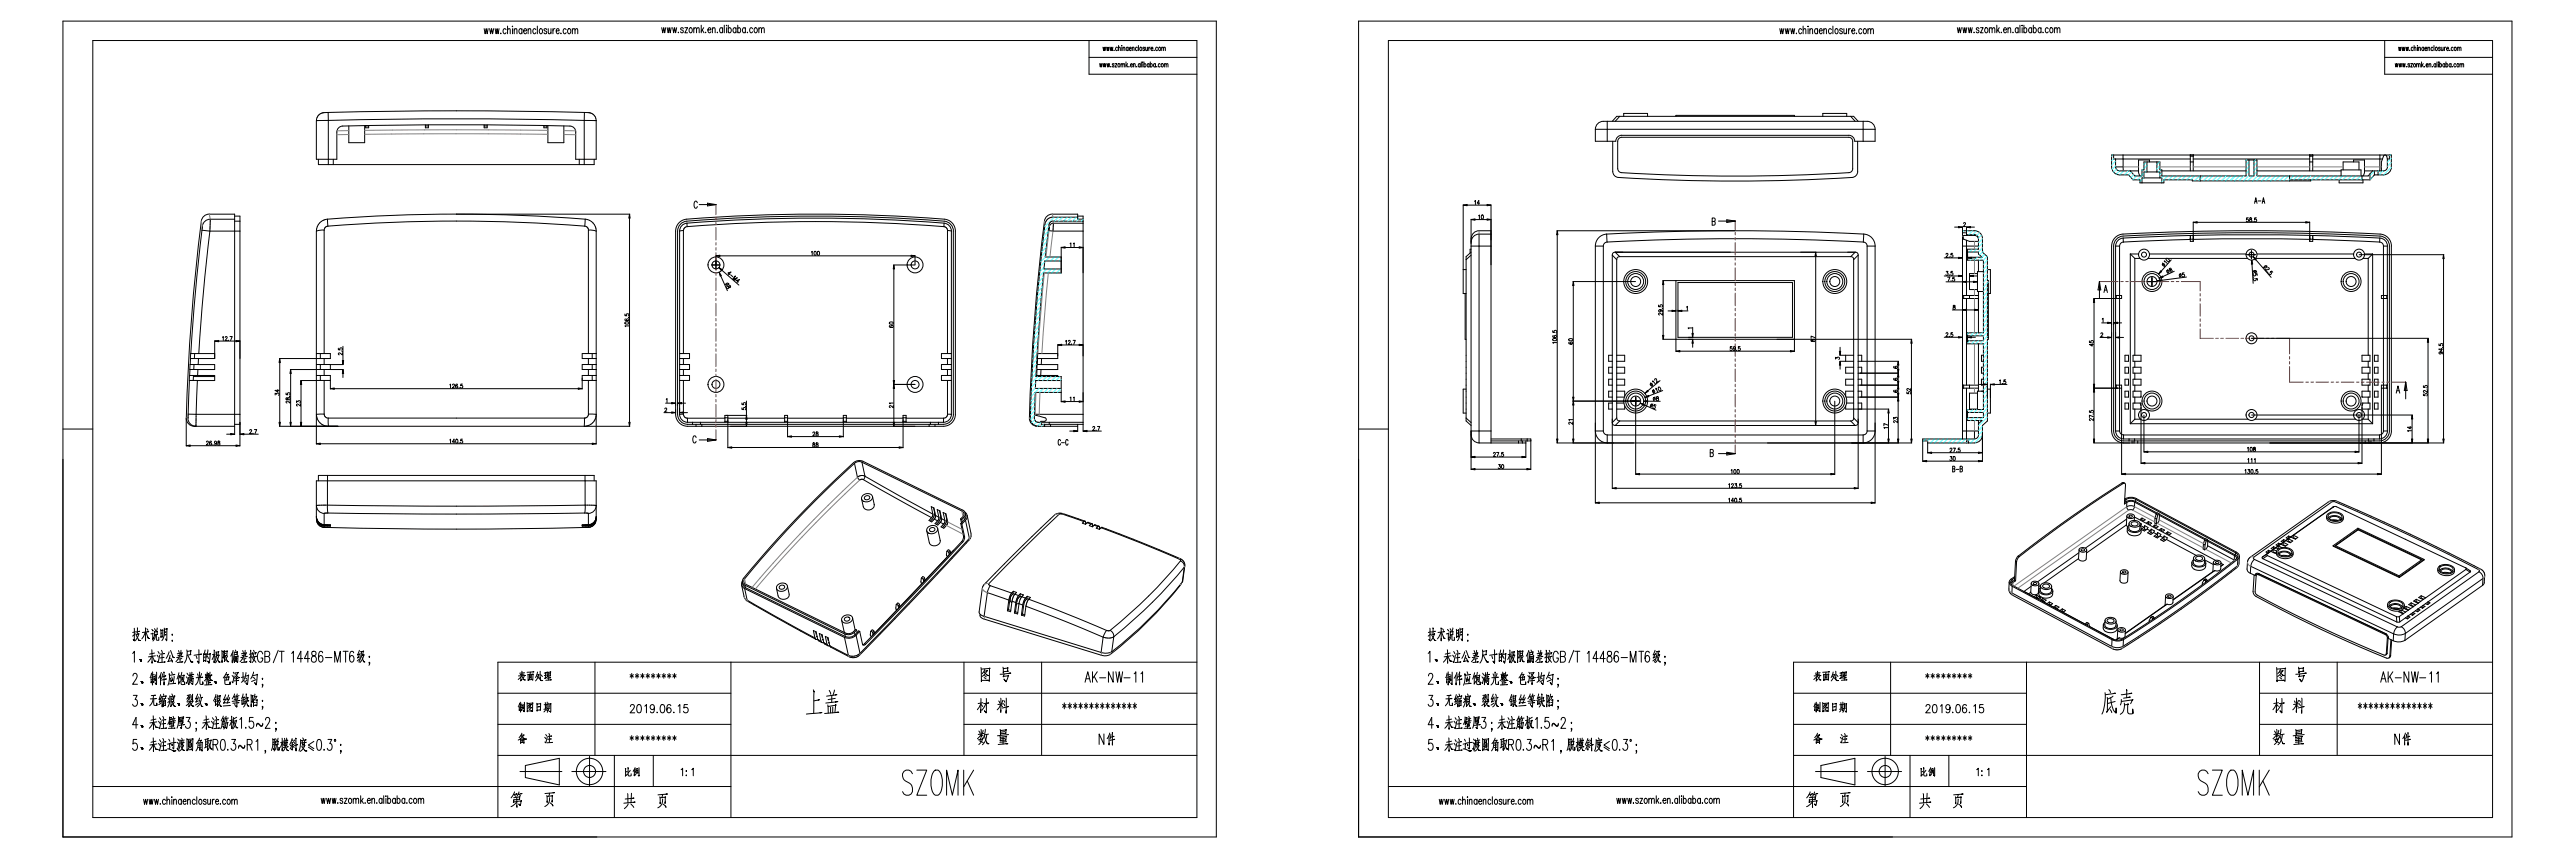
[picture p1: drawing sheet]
<svg xmlns="http://www.w3.org/2000/svg" width="1230mm" height="410mm" viewBox="0 0 1230 410" stroke-linecap="round" stroke-linejoin="round" font-family="sans-serif">
<g fill="none" stroke="#000" stroke-width=".48">
<path d="M30 10h551v390h-551zM44 19h528v371h-528zM231 14l1 2v-2l1 2v-2M234 14v2l1-2v2l1-2M236 14l1 2v-2l1 2v-2M239 16h.1M242 14h-1a1.1 1.1 0 0 0-1 1 1.1 1.1 0 0 0 1 1h1M242 14h1h1v2M242 12v4M245 13h.1M245 14v2M246 14h1v2"/>
<path d="M246 14v2M249 14a1.1 1.1 0 0 0-1 1 1.1 1.1 0 0 0 1 1M249 14v2M250 15h2l-1-1a1.1 1.1 0 0 0-1 1 1.1 1.1 0 0 0 1 1h1M252 14h1l1 2M252 14v2M256 14a1.1 1.1 0 0 0-2 1 1.1 1.1 0 0 0 2 1M257 12v4M261 14h-1l1 1v1h-1M262 14v2h1v-1M263 14v2M264 14v2"/>
<path d="M265 14l-1 1M266 15h1v-1a1.1 1.1 0 0 0-1 1 1.1 1.1 0 0 0 1 1M268 16h.1M270 14a1.1 1.1 0 0 0-1 1 1.1 1.1 0 0 0 1 1M273 14h1h1v2M273 14v2M275 14h1v2M316 13l1 3v-3v3l1-3M319 13v3l1-3v3l1-3M321 13l1 3v-3l1 3v-3M324 15h.1M326 14v-1h-1l1 2v1l-1-1"/>
<path d="M327 13h1l-1 3h1M331 14l1-1h1v3M331 13v3M333 14v-1h1v3M335 12v4M335 14l1 2M336 13l-1 2M337 15h.1M338 14h2l-1-1a1 1 0 0 0-1 1 1.1 1.1 0 0 0 2 1M340 14l1-1 1 3M340 13v3M343 15h.1"/>
<path d="M345 14v-1a1 1 0 0 0-1 1 1 1 0 0 0 1 1M345 13v3M346 12v4M347 12h.1M347 13v3M348 14v-1a1 1 0 0 1 1 1 1 1 0 0 1-1 1M348 12v4M351 14v-1a1 1 0 0 0-1 1 1 1 0 0 0 1 1M351 13v3M352 14l1-1a1 1 0 0 1 1 1 1 1 0 0 1-1 1h-1M352 12v4M356 14v-1a1 1 0 0 0-1 1 1 1 0 0 0 1 1"/>
<path d="M356 13v3M357 15h.1M359 14v-1a1 1 0 0 0-1 1 1 1 0 0 0 1 1M362 14l1-1h1v3M362 13v3M364 14v-1h1v3M520 19v16h52M649 10h551v390h-551zM663 19h527v371h-527zM850 14v2l1-2v2l1-2M853 14v2l1-2v2v-2M855 14l1 2v-2l1 2v-2"/>
<path d="M858 16h.1M860 14a1.1 1.1 0 0 0-1 1 1.1 1.1 0 0 0 1 1M861 14h1v2M861 12v4M863 13h.1M864 14v2M864 14h1h1v2M868 14a1.1 1.1 0 0 0-1 1 1.1 1.1 0 0 0 1 1M868 14v2M869 15h1v-1a1.1 1.1 0 0 0-1 1 1.1 1.1 0 0 0 1 1M871 14h1v2M871 14v2"/>
<path d="M875 14h-1a1.1 1.1 0 0 0-1 1 1.1 1.1 0 0 0 1 1h1M875 12v4M880 14h-1l1 1v1h-1M881 14v2l1-1M882 14v2M883 14v2M884 14l-1 1M884 15h2v-1a1.1 1.1 0 0 0-2 1 1.1 1.1 0 0 0 2 1M887 16h.1M889 14a1.1 1.1 0 0 0-1 1 1.1 1.1 0 0 0 1 1M892 14h1v2M892 14v2"/>
<path d="M893 14h1h1v2M935 13v3l1-3v3l1-3M937 13l1 3v-3l1 3v-3M940 13v3l1-3v3l1-3M943 15h.1M945 14v-1h-1l1 2v1l-1-1M946 13h1l-1 3h1M950 14l1-1v3M950 13v3M951 14l1-1h1v3M954 12v4M954 14l1 2"/>
<path d="M955 13l-1 2M956 15h.1M957 14h1v-1a1 1 0 0 0-1 1 1 1 0 0 0 1 1M959 14l1-1v3M959 13v3M961 15h.1M964 14v-1a1.1 1.1 0 0 0-2 1 1.1 1.1 0 0 0 2 1M964 13v3M965 12v4M966 12h.1M966 13v3M967 14v-1a1 1 0 0 1 1 1 1 1 0 0 1-1 1"/>
<path d="M967 12v4M970 14v-1a1 1 0 0 0-1 1 1 1 0 0 0 1 1M970 13v3M971 14v-1a1.1 1.1 0 0 1 2 1 1.1 1.1 0 0 1-2 1M971 12v4M975 14v-1a1.1 1.1 0 0 0-2 1 1.1 1.1 0 0 0 2 1M975 13v3M976 15h.1M978 14v-1a1 1 0 0 0-1 1 1 1 0 0 0 1 1M981 14l1-1v3M981 13v3M982 14l1-1h1v3"/>
<path d="M1139 19v16h51M520 27h52M525 30v2l1-2v2v-2M527 23v1v-1l1 1v-1M527 30v2l1-2v2v-2M528 23l1 1v-1v1l1-1M529 30v2v-2l1 2v-2M530 23l1 1v-1v1v-1M530 32h1M532 31h-1l1 1h-1M532 24h.1M533 30v2"/>
<path d="M534 23a.6 .6 0 0 0-1 0 .7 .7 0 0 0 1 1M534 23h1v1M534 22v2M535 31l1-1v2M535 30v2M536 22h.1M536 23v1M536 31l1-1v2M536 23h1v1M538 30v2M538 31l1 1M539 30l-1 2"/>
<path d="M539 23a.6 .6 0 0 0-1 0 .7 .7 0 0 0 1 1M539 23v1M539 32h.1M539 23h1a.6 .6 0 0 0-1 0 .7 .7 0 0 0 1 1M540 31h1v-1a.7 .7 0 0 0-1 1 .7 .7 0 0 0 1 1M541 23h1v1M541 23v1M541 31l1-1v2M541 30v2M543 32h.1M543 23a.6 .6 0 0 0-1 0 .7 .7 0 0 0 1 1M544 22v2"/>
<path d="M545 31l-1-1a.6 .6 0 0 0 0 1 .7 .7 0 0 0 1 1M545 30v2M546 30h.1M546 30v2M546 31l1-1a.6 .6 0 0 1 0 1 .7 .7 0 0 1-1 1M547 23h-1l1 1h-1M547 23v1h1M548 23v1M549 23v1M549 31l-1-1v1v1h1M549 30v2M549 23h.1"/>
<path d="M549 31l1-1a.6 .6 0 0 1 0 1 .7 .7 0 0 1-1 1M550 23h1h-1a.7 .7 0 0 0 1 1M551 24h.1M552 31l-1-1v1v1h1M552 30v2M552 32h1M553 23a.6 .6 0 0 0-1 0 .7 .7 0 0 0 1 1M554 31v-1l-1 1 1 1M555 23h1v1M555 23v1M556 23l1 1M556 31l1-1v2"/>
<path d="M556 30v2M557 31l1-1v2M1139 27h51M1144 30v2l1-2v2v-2M1146 23v1v-1v1l1-1M1146 30v2v-2l1 2v-2M1147 23l1 1v-1v1l1-1M1147 30l1 2v-2v2l1-2M1149 23v1l1-1v1v-1M1149 32h.1M1151 31l-1-1 1 2h-1M1151 24h.1"/>
<path d="M1151 30h1l-1 2h1M1152 23a.6 .6 0 0 0 0 1M1153 23h1v1M1153 22v2M1154 31l1-1v2M1154 30v2M1154 22h.1M1155 23v1M1155 31l1-1v2M1155 23h1v1M1157 30v2M1157 31v1"/>
<path d="M1158 23h-1a.7 .7 0 0 0 1 1M1158 23v1M1158 32h.1M1158 23h1a.6 .6 0 0 0-1 0 .7 .7 0 0 0 1 1M1159 31h1l-1-1v1v1h1M1160 23v1M1160 31l1-1v2M1160 30v2M1162 32h.1M1162 23h-1a.8 .8 0 0 0 0 1 .8 .8 0 0 0 1 0M1162 22v2M1163 31v-1a.7 .7 0 0 0-1 1 .7 .7 0 0 0 1 1"/>
<path d="M1163 30v2M1164 30v2M1165 30h.1M1165 30v2M1165 31l1-1v1v1h-1M1165 23v1M1166 23v1h1M1167 23v1M1168 31l-1-1a.6 .6 0 0 0 0 1 .7 .7 0 0 0 1 1M1168 30v2M1168 23h-1M1168 31v-1a.7 .7 0 0 1 1 1 .7 .7 0 0 1-1 1"/>
<path d="M1168 23h1a.7 .7 0 0 0-1 0 .7 .7 0 0 0 1 1M1170 24h.1M1171 31l-1-1a.6 .6 0 0 0 0 1 .7 .7 0 0 0 1 1M1171 30v2M1171 32h.1M1172 23h-1a.7 .7 0 0 0 1 1M1173 31v-1a.7 .7 0 0 0-1 1 .7 .7 0 0 0 1 1M1174 23v1M1174 23h1v1M1175 31l1-1v2M1175 30v2M1176 31l1-1v2"/>
<path d="M151 58v18h10v-14l2-2h55h55l2 2v14h10v-18M151 58h.1M157 54v3M157 57v22M157 57h61h61M157 57l-6 1M174 60v8h-7v-8M176 60v1h-1v-1M203 60v1h2v-1M231 60v1h2v-1M260 60v1h1v-1M262 60v8h7v-8"/>
<path d="M279 57v22M279 57l6 1M279 54v3M279 54h.1M279 54l-61-1-62 1-3 1-1 1-1 2M279 54h4l1 2 1 2M768 58v9M770 58l2-2h113l2 2M774 56l-3 2M775 56v-2h12v2M800 56v-1h57v1M871 56v-2h11v2"/>
<path d="M884 56l2 2M890 58v9M152 76v3h132v-3M159 76v3M175 60h1M203 60h2M231 60h2M260 60h1M277 76v3M762 62v5h10l1-2h2M762 62h134M762 62a4 4 0 0 1 4-4h126a4 4 0 0 1 4 4"/>
<path d="M770 67v15l1 2a139 139 0 0 0 30 2 785 785 0 0 0 85-2l1-2v-15M775 66h-2v1v14v1a137 137 0 0 0 29 2 787 787 0 0 0 82-2l1-1v-14l-2-1h-109M896 62v5h-10l-1-2h-2h-109M1009 74v2h37M1010 76v4M1010 80h4M1010 80l1 1 1 1M1014 74v6M1014 80v2M1025 77v5M1027 77v-1h-6v6l1 2M1030 77v5"/>
<path d="M1046 75v7M1046 77h1M1046 75h1M1046 74v1M1046 74h.1M1047 75v7M1047 76h56M1047 74h.1M1047 74v1M1074 76v8h2v-8M1103 77h2M1103 74v1"/>
<path d="M1103 74h.1M1105 75v7M1105 75h-2v7M1105 76h33M1105 74h.1M1105 74v1M1124 77v-1h5v6v2M1137 74v8M1138 75l-1 2v5M1138 74h2v2M1140 76v4l-1 1-10 1M1141 74v2h-1"/>
<path d="M1142 80v-6h-134v6a4 4 0 0 0 4 3M1142 80a4 4 0 0 1-4 3h-4M333 97l-1-1a1.7 1.7 0 0 0-1 2 1.7 1.7 0 0 0 2 1M334 98h8M338 97l4 1h-4zM699 98v42h1M701 98h9M704 96h1v2M707 97h-2l1-1v2M712 98v113M1012 82h9M1012 83h5l2 3h3v1h11v-1h14h57"/>
<path d="M1017 82l3 2h3v-3h1v-4h8v4v3h41v-8h5v8h53l1-1M1023 87v-2h9v2M1024 85v-3h8v3M1032 82h41M1051 84v2M1077 97v-3l1 3M1077 96h1M1078 82h40M1078 96h2M1080 97l1-3 1 3M1081 96h.1M1093 86h39"/>
<path d="M1093 84v2M1117 86v1h12v-1M1118 84v-3h10v3M1119 81v-4h8v4M1128 84v2M1132 83v3M1133 82l-1 1M1134 82v1M1134 83l-2 3M1136 82v1M96 110h4M96 110l-3 29-2 30"/>
<path d="M100 110h15M100 110l-3 31-2 28M100 105h12M100 105v5M100 105a5 5 0 0 0-4 5M112 106h3M112 103h3v110M151 110v102M155 110v59M156 105l1 3M156 105l-3 1-2 4h4M157 108l30-2h31h31l30 2"/>
<path d="M157 108l-2 1v1M218 102l-31 1-31 2M218 102l31 1 30 2M218 102h83M279 108l2 1v1M279 105v3M279 105l4 1 2 4M281 110v59M281 110h4M285 110v102M301 104v98M324 106l1-1a174 174 0 0 1 34-2 712 712 0 0 1 94 2 6 6 0 0 1 3 5v88a6 6 0 0 1-5 5h-123a6 6 0 0 1-5-5v-88z"/>
<path d="M325 110v88M326 110v59M328 107a782 782 0 0 1 123 0M328 107a4 4 0 0 0-3 3M328 107v1M328 108l31-2h30h31l31 2M328 108l-1 1a1 1 0 0 1-1 1 1 1 0 0 1-1 0M451 108l1 1a1 1 0 0 0 1 1 1 1 0 0 0 1 0M451 107a4 4 0 0 1 3 3M451 107v1M453 110v59M454 110v88"/>
<path d="M455 110v88M455 110a5 5 0 0 0-4-4 740 740 0 0 0-125 0l-2 2v2v88a5 5 0 0 0 4 5h123a5 5 0 0 0 4-5M501 110h2M501 108h.1M501 108v2M503 110h14M503 107h14M503 107h-1l-1 1M503 107h.1M503 107v3M507 118v12h-9M509 118h6"/>
<path d="M511 116v2M513 116v2M515 104h-13l-2 1-1 2-4 38-3 43v12l1 2 3 1h-1a4 4 0 0 1-3-3l2-48 5-46a4 4 0 0 1 4-4h12v3h2M515 103h2v103M517 106h-14h-1a34 34 0 0 0-2 13l-1 4h8M703 117h9M703 119h-1v2M703 105v119M704 105h6M706 103h1v2M706 112v99M706 112h6"/>
<path d="M706 112a4 4 0 0 0-3 4M712 110h-6a4 4 0 0 0-3 4M744 110h85M744 112v98M762 117h4M762 117v123M766 117v89M767 112l1 4M768 116h-2v1M768 116a1083 1083 0 0 1 123 0l1 1M818 106h1v1h-1v-3h1v2M821 106h8"/>
<path d="M825 105l4 1h-4zM890 112v4M890 112a1080 1080 0 0 0-124 0 6 6 0 0 0-4 5M890 112a6 6 0 0 1 6 5M892 117v89M892 117h4M896 117v123M933 108h2M937 113h.1M937 110h6a4 4 0 0 1 4 4v6l2 3 1 39h-1v39l-2 2v17M937 117h8M937 108v5"/>
<path d="M937 113v97M937 111h2M938 114h.1M938 107v-1l1 1-1 1h1M938 112l-1 1 1 1M938 112h.1M938 114l3 1h4M938 112h5M939 108v4M939 115v26M939 112h4M941 108h2"/>
<path d="M943 112h.1M943 112l1 1 1 1M945 114h.1M945 114v5h-5v5h7v35h-7v5h7v31h-7v6h7l-2 1M1010 117h2v89h-2M1010 117v89M1011 114l1-1a174 174 0 0 1 33-2 1009 1009 0 0 1 93 2l3 2v2v89a5 5 0 0 1-5 4h-122a5 5 0 0 1-5-4v-89l1-1zM1014 114v2M1014 114a4 4 0 0 0-4 3M1046 114h1M1046 114h.1M1046 113v1"/>
<path d="M1046 113h.1M1046 112v1M1046 112h.1M1046 112l-32 2M1046 114l-32 2h-1l-1 1M1047 106v9h-1v-1M1047 112h-1M1047 112h.1M1047 112v1M1047 113h.1M1047 113v1M1047 114h.1"/>
<path d="M1047 112h56M1047 114h56M1049 106h52M1074 104h-1v1a.6 .6 0 0 1 1 0 .6 .6 0 0 1 0 1 .6 .6 0 0 1-1 0v-1M1075 104v1v1l-1-1 1-1zM1075 120v3M1076 106h.1M1078 104h-1v1a.6 .6 0 0 1 1 0 .6 .6 0 0 1 0 1 .6 .6 0 0 1-1 0v-1M1103 106v9h2v-1M1103 114h.1M1103 112v2M1103 112h.1"/>
<path d="M1103 112h2M1105 114h-2M1105 112h.1M1105 112v1M1105 113h.1M1105 113v1M1105 114h.1M1105 112l32 2M1105 114l32 2h1v1M1137 114l-1 2M1137 114a4 4 0 0 1 3 3M1138 117h2"/>
<path d="M1138 117v89M1140 117v89M1142 117v89M1142 117a6 6 0 0 0-5-5 1080 1080 0 0 0-125 0 6 6 0 0 0-4 5v89a6 6 0 0 0 6 5M340 126h4M342 122v6M344 122h91M344 132l3 7M345 129l8 7M347 137h2l-1-1-1 2zM348 136h-2M349 131l-1-1h1l-1 1"/>
<path d="M349 131l1 1M350 133l1-1-1 2 2-1-1 1M353 135l-1-1 1-1-1 2M388 120v2M427 128v54M437 122v4h-10M498 130l-3 50h12v12M507 125h-8v3h8M699 129h1M703 120l-3 3v78l3 2M703 122l-3 2M751 134h30"/>
<path d="M751 136v54M770 122l2 2M770 122v111M771 120l3 3M771 120h115M771 120l-1 1v1M772 124v76M774 123h110M774 123h-1l-1 1M794 134h63v34M794 136v24M800 134v34"/>
<path d="M801 135h55v26h-55zM867 122v79M884 123h1v1M886 120l-2 3M886 120l1 1v1M887 122l-2 2v76l2 2M887 122v111M929 123h6M929 132h6M929 121h1l-1 2h1M929 135h8M929 130h1v1h-1"/>
<path d="M930 132h1l-1 2M931 123h.1M931 131h.1M932 134h.1M933 121h-1v1a.6 .6 0 0 1 1 0 .7 .7 0 0 1-1 1 .6 .6 0 0 1 0-1M933 130h-1a.6 .6 0 0 1 1 0 .7 .7 0 0 1-1 1M933 132v1a.6 .6 0 0 1 0 1 .6 .6 0 0 1-1 0M939 135h4M940 120h5v1l2 2h-7M942 123h1M943 132h1M944 131h-3v7h3"/>
<path d="M945 124v6M945 139v20M947 130h-3v9h3M949 129h2v11h-1M950 135h-1v26h1M1003 134v8M1003 134v4h-1zM1005 140l1-4v4M1005 138h1M1017 121h4M1017 121v81M1017 121l3 2"/>
<path d="M1020 123h2M1020 123v47M1026 123h47M1026 134h4M1027 121h46M1028 133v3M1033 126l1 1M1034 125l1 1M1035 129v2M1036 128v1h1v1h-1l1-2zM1037 124l-5 5M1038 129l-5 3"/>
<path d="M1041 131v1M1043 130h-1v1a.6 .6 0 0 1 1 0 .6 .6 0 0 1 0 1 .6 .6 0 0 1-1 0M1044 132l-12 2M1073 122h4M1076 126v9M1076 129l2 1M1076 132h.1M1076 131a.7 .7 0 0 0 1 1 .6 .6 0 0 0 0-1h1M1077 133l-1 1a.6 .6 0 0 0 1 0 .6 .6 0 0 0 0-1h1v1M1077 123h48M1077 124l8 8M1078 121h46"/>
<path d="M1083 127l-2 1M1083 128h1v1h-2l1 1M1083 130h.1M1085 130v-1l-1 1a.7 .7 0 0 1 1 1 .6 .6 0 0 1-1 0v-1M1127 122h40M1129 123h2M1129 121h4M1131 123v47M1133 121v81M1133 121l-2 2M1167 123v87M298 150v1h1a.7 .7 0 0 1 1-1 .6 .6 0 0 1 0 1"/>
<path d="M299 152v1h1v-1h-1l1 1M300 151v1M300 156h-2h1M425 155v1h1h1h-1M700 140v22M742 158v1a.6 .6 0 0 1 0-1 .6 .6 0 0 1 1 0 .6 .6 0 0 1 0 1M743 159h.1M792 146h1a.6 .6 0 0 1 1 0 .6 .6 0 0 1 0 1M793 148v1h-1v-1a.9 .9 0 0 1 1 0 .9 .9 0 0 1 1 1M794 147h.1M794 149v1l-2-1v1h1M797 148h1"/>
<path d="M803 148h3M805 147l1-1v2M808 157h-2h1M808 156v3M929 159h1l-1 2h1M932 148h5M933 159h-1v1a.6 .6 0 0 1 1 0 .7 .7 0 0 1-1 1 .6 .6 0 0 1 0-1M933 146v1a.6 .6 0 0 1 1 0 .7 .7 0 0 1-1 1v-1l1-1zM937 141h8M937 142h8M938 141v1M939 142v42"/>
<path d="M939 148h4M941 141v1M1000 144v39M1003 159h1l-1 2h1M1004 154h3M1004 152v2M1010 141h3v1h-13M1011 141v1M1011 154h2M1140 141v1M1140 141h-3v1h3M90 179v3"/>
<path d="M91 179h.1M91 179h3M91 176v3M91 176h.1M91 174v2M91 176h3a1.5 1.5 0 0 1 0 3M91 174h4M91 171v3M91 171h.1M91 169v2M91 171h2M91 169h.1"/>
<path d="M91 169h4M92 180h11M92 179v3M93 174v2M93 171h2M93 169v2M94 179h9v3h-9M95 174h8v2h-9M95 171v3M95 169h8M103 163v8h-8M104 163h9"/>
<path d="M106 161h1v2M108 161h1l-2 2h2M109 162h.1M110 161h1l-1 2M133 171h18M134 173v29M139 176h12M139 178v24M151 179h.1M151 176h.1M151 174h.1M151 171h.1"/>
<path d="M151 169h.1M151 169h4M151 171h4M151 174h4M151 176h4M151 179h4M153 169v2M153 174v2M153 179v3M155 171v3M155 176v3M155 179h3v7"/>
<path d="M155 176h3M155 174h3M155 169h3v2h-3M158 174v2M158 174h6M158 176h6M162 166v1a.7 .7 0 0 1 1-1 .6 .6 0 0 1 0 1M163 168h.1M164 168v1l-2-1v1M164 165v7M164 178v2M281 171v3"/>
<path d="M281 176v3M281 169h-3v2h3M281 174h-3v2h3M281 179h-3v7M281 179h4M281 176h4M281 174h4M281 171h4M281 169h4M283 169v2M283 174v2M283 179v3"/>
<path d="M325 169h.1M325 174h.1M325 171h.1M325 176h.1M325 179h.1M325 176h1M325 174h1M325 179h1M325 171h1M325 169h1M326 171v3M326 176v3"/>
<path d="M326 179h3v3h-3M326 174h3v2h-3M326 169h3v2h-3M453 171v3M453 176v3M453 169h-3v2h3M453 174h-3v2h3M453 179h-3v3h3M453 169h1M453 174h1M453 171h1M453 179h1"/>
<path d="M453 176h1M454 171h.1M495 179v1M495 179h.1M495 179h2M495 176h.1M495 176v3M495 174v2M495 174h.1M495 176h2M495 174h2M496 171h.1"/>
<path d="M496 171l-1 3M496 169v2M496 171h1M496 169h.1M496 169h9M497 179h8v1M497 176v3M497 174h8v2h-8M497 171v3M505 165v6h-8M507 165h8M509 163v-1v2"/>
<path d="M510 163l1-1v1l-1 1h1M512 164h.1M512 162h2l-1 2M742 160v1h1v-1h-1l1 1M743 164h-1M749 163v1h1h1v-1h-1v1M770 175h-2v3h2M770 170h-2v2h2M772 170h4v2h-4M772 175h4v3h-4M794 162h119M802 168h53"/>
<path d="M808 164v2M827 165h-1v1a.6 .6 0 0 1 1 0 .6 .6 0 0 1 0 1 .6 .6 0 0 1-1 0M829 166h-1h1a1 1 0 0 1 0 1 1 1 0 0 1-1 0M829 167h.1M831 165h-1v1a.6 .6 0 0 1 1 0 .6 .6 0 0 1 0 1 .6 .6 0 0 1-1 0M865 162v1h1a.6 .6 0 0 1 0-1 .6 .6 0 0 1 1 0 .6 .6 0 0 1 0 1zM867 161l-2-1v2M877 171l1-1 1 1-1 1M879 172h6M879 170h6M879 166v2M879 174v2"/>
<path d="M881 170v2M885 175h-4v3h4M887 178h20M887 175h2v3M887 172h20M887 170h2v2M905 175l-1 1h1h1v-1h-1l1 1M907 174v2M913 164v46M929 161h6M931 161h.1M940 160h7v3h-7"/>
<path d="M942 161h1M945 164v23M947 175h-1v3h1M947 170h-1v2h1M998 163h1a.6 .6 0 0 1 1 0 .7 .7 0 0 1-1 1M999 164v1l-1-1h2M1003 161h4M1012 161h2M1015 175h2v3h-2zM1015 170h2v2h-2zM1019 175h4v3h-4zM1019 170h4v2h-4z"/>
<path d="M1020 172v3M1020 178v3M1075 162h85M1128 175h4v3h-4zM1128 170h4v2h-4zM1131 172v3M1131 178v3M1134 175h2v3h-2zM1134 170h2v2h-2zM1160 163v47M1165 164v1h1a.6 .6 0 0 1 0-1 .6 .6 0 0 1 1 0 .7 .7 0 0 1-1 1M1165 168l1 1h-1v-1h2l-1 1"/>
<path d="M1166 166v1h-1h2M1167 166h.1M89 200v13M89 200l2-48 5-46a4 4 0 0 1 4-4h12v105M89 200a4 4 0 0 0 4 3M90 200a4 4 0 0 0 4 3M90 200h.1M90 198h4M90 198v2M90 182v16M90 182h2M92 182h2"/>
<path d="M94 198h21M94 198v5M94 182v16M131 189v-1h1h1v1M133 186v1l-2-1h2M137 188a.6 .6 0 0 1 1 0v1M137 190v1a.7 .7 0 0 1 1-1 .6 .6 0 0 1 1 0l-1 1zM138 189h.1M139 191v1l-2-1v1M142 192v-1v1v-1a.6 .6 0 0 1 1 0 .6 .6 0 0 1 0 1M144 193v1l-2-1v1M144 182h7"/>
<path d="M144 184v18M151 182h.1M151 182h4M155 182v16M155 198v1l2 1M155 182h3M155 198h-4v2l2 2 4 1M157 200h122M157 200v3M160 186h116M215 184v-1v2M216 184v-1l1 1-1 1h1"/>
<path d="M219 184l-1-1v1v1v-1v1M219 185h.1M221 183h-1v1a.6 .6 0 0 1 1 0 .6 .6 0 0 1 0 1 .6 .6 0 0 1-1 0M278 182h3M279 200v3M281 182v16M281 198l-1 1-1 1M281 198h3a1.1 1.1 0 0 1 1 0 1.1 1.1 0 0 1-1 2l-2 3h-3M281 182h4M317 197h4M317 195h1l-1 2h2M318 192h3"/>
<path d="M318 191l1-1v2M325 198a4 4 0 0 0 3 4M325 182h.1M325 182h1M326 192h1M326 182v16M326 198l1 1 1 1M326 198h-1M326 197h2M328 200h18M328 200v2M346 199h2"/>
<path d="M348 198v16M348 200h27M354 195h1a.6 .6 0 0 1 1 0 .6 .6 0 0 1 0 1M354 192v1h1a.6 .6 0 0 1 0-1 .6 .6 0 0 1 1 0 .6 .6 0 0 1 0 1M356 194h.1M356 191v7M357 198h-11v4M375 199h1M376 200h27M403 199h1M427 194v1l-2-1v1M427 192h-2v1"/>
<path d="M427 184h10M427 185v17M431 199h2M431 200h-27M433 200h18M451 200v2M453 182v16M453 198l-1 1-1 1M453 198h1M453 182h1M454 198a4 4 0 0 1-3 4M494 198l5 1a.9 .9 0 0 1 1 1 .9 .9 0 0 1-1 1h-2v1"/>
<path d="M494 198h23M507 187h-13v13l1 1 1 1M507 182h-12l-1 3h13M509 192h6M511 190v1M513 190v1M700 186h-1v11h1M700 200l3 2M751 191h32M751 193v17M770 192h-2v3h2M770 187h-2v3h2"/>
<path d="M770 181h-2v3h2M772 181h4v3h-4M772 187h4v2M772 192h4M772 190h4M772 200l-2 2M772 200l1 1h1M776 194v1h-4M781 190v36M785 193l6 3M787 192h6M788 183l1 2"/>
<path d="M789 182l2 1M789 193l-1 1M790 186v2M790 182v-1h1v2l1-1M790 189v2M791 186v-1l1 2M791 193h-1v1a.6 .6 0 0 1 1 0 .7 .7 0 0 1-1 1 .7 .7 0 0 1-1-1M791 189v1a.7 .7 0 0 1 1 1h-1l1-1zM793 182l-6 5M794 186l-7 3M876 192v34M881 194v1h21"/>
<path d="M882 190h3M882 192h3M885 187h-4v2M885 181h-4v3h4M885 200v1h-1M887 187h2v3M887 184h20M887 181h2v3M887 192h2v3M887 190h20M902 197v13M905 186v1h1v-1h-1l1 1"/>
<path d="M905 181h-1l1 1 1-1h-1l1 1M907 180v2M907 186v2M907 191v19M911 187v1a.7 .7 0 0 1 1-1 .6 .6 0 0 1 0 1M913 185v1l-2-1v1M937 184h8M937 185h8M938 184v1M939 185v25M940 197h7v2h-7M941 184v1"/>
<path d="M944 188h-3v7h3M945 184h2M947 187h-3v8M947 181h-1v3h1M949 186h2M951 183v14h-2M952 184h7M955 182v-1v2M956 183h.1M958 181h-1v1a.6 .6 0 0 1 1 0 .6 .6 0 0 1 0 1 .6 .6 0 0 1-1 0M998 196v1h1a.6 .6 0 0 1 0-1 .6 .6 0 0 1 1 0 .7 .7 0 0 1-1 1M1000 198h.1"/>
<path d="M1000 200v1l-2-1v1M1000 199l-2-1v1M1000 185h13M1000 187v23M1010 184h3v42M1011 184v1M1015 192h2v3h-2zM1015 187h2v3h-2zM1015 181h2v3h-2zM1019 187h4v3h-4zM1019 181h4v3h-4zM1020 184v3"/>
<path d="M1020 190v2M1020 195v5M1022 192l1 2M1023 195h-4v-3h4v29M1023 189l-1 1M1024 198v18M1075 198h77M1127 198v18M1128 195h4v-3h-4v29M1128 187h4v3h-4zM1128 181h4v3h-4zM1128 189v1"/>
<path d="M1128 192v2M1131 184v3M1131 190v2M1131 195v5M1134 192h2v3h-2zM1134 187h2v3h-2zM1134 181h2v3h-2zM1137 185h3M1140 184v1M1140 184h-3v42M1144 188l1-4 1 4M1145 187h1"/>
<path d="M1149 182v8M1149 182l1 4h-2zM1157 188v1h1a.6 .6 0 0 1 0-1 .6 .6 0 0 1 1 0 .6 .6 0 0 1 0 1M1157 184v1h1a.6 .6 0 0 1 0-1 .6 .6 0 0 1 1 0 .6 .6 0 0 1 0 1M1159 186h.1M1159 186v1l-1-1-1 1h1M30 205h14M91 213h22M93 203h1M93 203h.1M94 203h18M94 203h.1"/>
<path d="M99 211h1l-1 1h1M101 211h-1v1h1v-1l-1 1M102 212h.1M103 211v1v-1v1h-1M104 211l1 1h-1l1-1zM108 207h2M112 203h3M117 207h6M119 206l1-1-1 2h1M121 207h.1M121 205h2l-1 2M133 203h28"/>
<path d="M153 212h130M157 203h122M215 210v2M217 211h-1l1-1v2M219 211h.1M221 210h-1a.7 .7 0 0 1 1 1 .6 .6 0 0 1-1 0M279 203h22M328 202h123M331 202v1M332 203h.1M332 209a.8 .8 0 0 0-1-1 .8 .8 0 0 0 0 1v1a.8 .8 0 0 0 0 1 .8 .8 0 0 0 1 0M334 210h8"/>
<path d="M335 202v1M335 203h.1M338 209l4 1-4 1zM346 201h2M350 214h79M356 200v2M375 201h1M375 202v-4h1v11M378 208h23M388 207l1-1-1 2h1M388 211l1 2h-1l1-1zM390 206l1 1-1 1v-1h1z"/>
<path d="M390 211l1 2h-1l1-1zM403 201h1M404 202v-4h-1v11M431 201h2M433 202v-4h-2v16M444 203h.1M444 202v1M447 203h.1M448 202v1M496 203h19M496 202h21M497 202v1h20"/>
<path d="M499 203h.1M501 202v1M502 203h.1M507 210h-1l-1 1 1 2 1-1M507 211h1M510 210h-1v1v1h1M511 206h2M515 203v3M519 206h7M522 204h1l-1 2h1M523 205h1M524 204h1l-1 2"/>
<path d="M649 205h14M703 206h9M703 208a4 4 0 0 0 3 3M704 218h23M706 211h23M712 210h19v14M712 210h19M713 216h1l-1 2h1M715 216h1l-1 2M716 218h.1M718 216h-1v1a.6 .6 0 0 1 1 0 .6 .6 0 0 1 0 1 .6 .6 0 0 1-1 0M725 210v1"/>
<path d="M727 210h.1M727 210v1M729 210v8M729 210h.1M744 211h169M751 202v1l-1-1M751 200h-2l1 1M766 206h-4a6 6 0 0 0 6 5v-3M766 206v1l2 1M768 208h122M770 202v1h1M774 201l-3 2h115l-2-2"/>
<path d="M774 201h110M817 216h1v1v1h-1v-3h1v1M821 217h8M825 216l4 1h-4zM887 202v1h-1M892 206h4a6 6 0 0 1-6 5v-3M892 206l-1 1-1 1M902 204h-2v1M902 203l-2-1v1M904 200v-1l1 1 1-1v1M906 201v1l-1-1v1M918 210h3v6"/>
<path d="M923 216h22M931 214h1l-1 2h1M931 218h1v1v1l-1-1M933 214h1l-1 2M934 216h1M936 214h-1v1a.6 .6 0 0 1 1 0 .6 .6 0 0 1 0 1 .7 .7 0 0 1-1-1M937 206h8M939 211v-1h1v1M943 210h-25v10M943 206v4M945 201v7M945 208l-1 1-1 1"/>
<path d="M947 208a4 4 0 0 1-4 3h-22M1000 211h167M1010 206a4 4 0 0 0 4 4M1012 206l1 1 1 1M1014 208h122M1014 210h122M1014 208v2M1017 210h.1M1017 202h116M1018 210v1M1019 210v1M1019 210h.1"/>
<path d="M1020 200h2M1020 200l-3 2M1021 210v1M1026 200h48M1026 216h99M1073 214h1v1M1074 219v2M1075 219v2M1076 214l1 1h-1l1-1zM1077 219v2M1077 200h48M1128 200h3"/>
<path d="M1130 210v1M1131 200l2 2M1131 210h.1M1131 210v1M1132 210v1M1134 210h.1M1136 208v2M1138 206h2M1138 206v1l-2 1M1140 206a4 4 0 0 1-4 4M1142 206a6 6 0 0 1-6 5M1151 204v1l-1-1h2"/>
<path d="M1152 206h-2M1152 200v10M152 230v-3h132v3M156 227v14M279 227v14M409 228l-1-7a439 439 0 0 0-53 56l1 2M410 228l1-1a1.1 1.1 0 0 1 2 0 1.1 1.1 0 0 1-1 2 1.6 1.6 0 0 1-2-1zM411 238l1 4a2.7 2.7 0 0 0 3 1 2.7 2.7 0 0 0 2-2M412 221l48 23a1.6 1.6 0 0 1 0 3l-1 1M412 221l1 6 33 18M412 221l-2-1-2 1M412 237a2.3 2.3 0 0 1 3-1 2.3 2.3 0 0 1 1 3 2.4 2.4 0 0 1-3 1 2.4 2.4 0 0 1-1-3z"/>
<path d="M412 229l33 18M413 237a1.3 1.3 0 0 1 2 0 1.3 1.3 0 0 1 0 1 1.3 1.3 0 0 1-2 0zM417 237l1 4M704 224h25M716 222h1l-1 1h1l-1 1v-1M772 233h114M783 226h91M826 238v2M826 231v2M827 224v2M827 231h1l-1 2h1M828 239h-1l1-1v2"/>
<path d="M829 231v1v1l-1-1M830 240h.1M830 233h.1M832 238h-1v1a.6 .6 0 0 1 1 0 .6 .6 0 0 1 0 1 .6 .6 0 0 1-1 0v-1M832 231h-1v1a.6 .6 0 0 1 1 0 .6 .6 0 0 1 0 1 .7 .7 0 0 1-1-1M920 220h25M933 224h1l-1 1v-2h1l-1 1M934 224h2M936 224h1v1h-1v-2h1v1M1013 231l-24 16-25 18M1013 231h1M1013 231h2"/>
<path d="M1014 231h1v1v9l1-1M1014 231l-30 20-20 15M1015 238h.1M1015 238a6 6 0 0 1 5 0l48 26a1.9 1.9 0 0 1 1 1 1.9 1.9 0 0 1 0 2M1015 226h120M1015 240h.1M1015 238v1M1015 238v2M1016 240v2M1020 240l-2-1-2 1M1020 239l10 6M1020 239h-2l-3 1"/>
<path d="M1020 238l48 26M1020 238v1M1020 238h-2h-3M1024 221h102M1072 224h1v2M1074 224v1h1l-1 1h-1M1077 226h.1M1078 224h-1v1a.6 .6 0 0 1 1 0 .6 .6 0 0 1 0 1 .6 .6 0 0 1-1 0M151 247v-17h134v17M151 248a4 4 0 0 0 4 4M151 247h.1M151 247v1z"/>
<path d="M151 247l1 2M151 248v-1v1M151 248h.1M151 248l1 1M151 248l2 2M151 249l2 2 2 1M151 248l1 2M152 249l1 1M152 249v1M152 250l1 1M152 250l3 1M153 250l2 1"/>
<path d="M153 250v1M153 250h.1M153 251h1M153 250h1M154 251h1M154 250l4 1M155 252h.1M155 245v7M155 251h3h-3M155 251h3M155 252h2M156 241l1 4"/>
<path d="M156 241l62 1 61-1M156 241h-4a3 3 0 0 0 4 4h1M157 245h61h61M157 252l61 1 61-1M157 252h.1M158 251h-3M278 251h3M279 245h2M279 241v4M279 241h6M280 251h-2M280 251h-2h3"/>
<path d="M280 252h-1M281 252h-1M281 245h.1M281 245v7M281 251h-1M281 252h.1M282 251h-1M282 250l-4 1M282 251h.1M282 250h.1M283 250l-2 1M283 250l-1 1"/>
<path d="M283 250h-1M284 250l-2 1M284 250l-3 1M284 249l-1 1M284 249v1M284 248v1M284 248v2M285 241h.1M285 249l-2 2-2 1M285 241a4 4 0 0 1-4 4M285 247l-1 2M285 248l-1 1"/>
<path d="M285 248l-2 2M285 247v1M285 248a4 4 0 0 1-4 4M285 247h.1M285 247l-1 1M285 247v1zM443 253l1 6a2.7 2.7 0 0 0 3 2 2.7 2.7 0 0 0 2-3M443 252a2.3 2.3 0 0 1 3-1 2.3 2.3 0 0 1 1 3 2.4 2.4 0 0 1-3 1 2.4 2.4 0 0 1-1-3zM444 252a1.3 1.3 0 0 1 2 0 1.3 1.3 0 0 1 0 2 1.3 1.3 0 0 1-2-1zM446 245l-1-3h1l1 4M446 245l-1 2a1 1 0 0 0-1 1 1 1 0 0 0 1 1l1-1M446 242v4l-2 3"/>
<path d="M446 248l2 1M447 246l1 1v-4l1 1 1 4M447 246l-1 2M448 252l1 6M448 247v2M449 244v3l-2 3M449 258h.1M449 249l2 1M450 248h1M450 248l-1 1a1.5 1.5 0 0 1-1 1 1.5 1.5 0 0 1-1 0l1-1M451 250l-2 1M451 248l-1-3h2l1 4-1 1a1.7 1.7 0 0 1-1 2 1.7 1.7 0 0 1-2 0"/>
<path d="M451 248v2M452 245v4l-2 3M459 248h.1M459 248v2M459 250h.1M459 250l1 6M459 259l-46 48M459 259h1M459 248l1-1 1 1-1 1M459 248l1 1M459 250l2-2 2 9-52 55M459 250l2 6"/>
<path d="M460 249l-1 1M460 244l-48-24h-3a210 210 0 0 0-29 28l-4 4a165 165 0 0 0-21 26l1 1M460 259l-47 49M460 243a2 2 0 0 1 0 4M460 256h1M460 256l-1 3M461 256l-1 3M461 244v1a2.4 2.4 0 0 1 0 3M461 245v2v1M462 246l2 9M464 255h.1M464 255v1l-1 2-52 54-2 2-3-1"/>
<path d="M507 245l11 4M508 245h-2l-2 3-32 31M518 249l-1 1M518 249h.1M518 249l-12-4-2 1-3 2-31 31-2 13 2 2M518 249v1M519 250h2M519 250h-1h-1M520 249h.1M520 249l-1 1M520 249l1 1M521 250l-1 1h2"/>
<path d="M521 250l1 1M521 250h.1M523 251h1M523 251h-1M523 251h2M524 251v1l1 1M525 251h.1M525 251h-1M525 251v2M526 252l28 11 10 5M526 252l-1 1M526 252h.1"/>
<path d="M526 252l38 15 2 3-1 8M764 240h130M1015 251l-19 13M1016 248l-20 14M1016 246v5M1016 252v2a4 4 0 0 0 7 0v-2M1016 246l1-1a1.4 1.4 0 0 1 2 2 1.3 1.3 0 0 1-2 0 1 1 0 0 1-1 0 1 1 0 0 1 0-1zM1017 251a2.1 2.1 0 0 0 0 2 2.1 2.1 0 0 0 2 1 2.4 2.4 0 0 0 3 0 2.4 2.4 0 0 0 0-3M1017 250v2a3 3 0 0 0 2 2 3 3 0 0 0 3-2v-2M1017 249a2.7 2.7 0 0 1 3-1 2.7 2.7 0 0 1 2 3 3 3 0 0 1-5-1zM1018 250l1-1a1.3 1.3 0 0 1 2 0 1.3 1.3 0 0 1 0 2 1.3 1.3 0 0 1-2 0l-1-1zM1019 247v1"/>
<path d="M1019 242l1-2 10 5M1019 247l39 21M1019 242a1.6 1.6 0 0 1-2 1h-1v-1M1019 242l-2-1-1 1M1022 250h1l-1 1M1022 248l1-1 2 1-1 1zM1022 251l2 1M1023 247v1M1024 252l-1 1h1h1M1024 253h1M1024 253h-1M1024 251l2 1-1 1"/>
<path d="M1024 251v1M1024 251v2M1025 250l1-1 2 1h-1zM1025 253h2M1026 249v1M1027 253l-1 1 1 1 2-1M1027 254l-1 1M1027 254l1 1M1027 253h2v1M1027 253h.1M1027 253v1M1028 251h1h2l-1 1z"/>
<path d="M1029 254l1 1M1029 251v1M1029 247v3h1M1029 247l1 1M1030 245l-1 2M1030 245l1 1M1030 248v2M1030 255l-1 1 1 1 2-1M1030 256h.1M1030 256h1M1030 254l2 1v1M1030 254v1"/>
<path d="M1030 254v2M1031 246l-1 2M1031 245h-1M1031 245v1M1031 245l22 12M1031 246v3l-1 1M1031 246l22 12M1031 253l1-1 2 1-1 1zM1032 256l1 1M1032 252v1M1033 257l-1 1h1h2M1033 257v1"/>
<path d="M1033 257l1 1M1034 256l1 1v1M1034 256l-1 1M1035 254l2 1h-1zM1035 258l14 7M1035 254v1M1052 260v2h1M1052 260h1M1053 258l-1 2M1053 258h1M1054 258l-1 2M1054 258l-1-1v1"/>
<path d="M1054 258h.1M1054 258l14 7M1054 258l13 7M1054 258v3l13 6v-2M1088 259l1 1M1088 259l-1 1 1 1M1088 259v1M1089 260l-1 1M1091 259l-2 1M1091 259l2 1-2 1-2-1M1091 259l-1 1M1091 259h-1"/>
<path d="M1091 259h.1M1091 258h-2l1 1M1091 258v1M1093 257l2 1-1 1-3-1M1093 257l-2 2M1093 257v2M1093 257h.1M1093 256h1M1093 256l-1 1h1M1093 259h1M1093 256v1M1094 256l-4 3"/>
<path d="M1094 256l-1 1M1095 256l19-14h2l62 29v1M1095 256h-1M1095 256l2 1h-1l-2-1M1095 256v1M1095 257h1M1111 246a4 4 0 0 0 7 3l1-1v-1M1112 245a5 5 0 0 1 7 2 5 5 0 0 1-8-1zM1112 247a5 5 0 0 1 6 1M1112 246a4 4 0 0 1 6 1 4 4 0 0 1-6-1zM1112 248a3 3 0 0 1 6 0M1114 248h2"/>
<path d="M1114 242h.1M1115 242l-21 14M1120 244h.1M1126 253l-11 8M1126 253l31 14M1126 253h.1M1149 257h.1M354 279l1 6 2 2 33 18M355 277a2.4 2.4 0 0 0 1 4M355 278v1M355 279l1 2M356 279l47 24"/>
<path d="M356 279v2M356 279l48 23a4 4 0 0 0 5-2v1M371 279a2.4 2.4 0 0 1 3-1 2.4 2.4 0 0 1 2 3 2.4 2.4 0 0 1-3 1 2.4 2.4 0 0 1-2-3zM376 280l1 4a2.8 2.8 0 0 1-2 2 2.8 2.8 0 0 1-3-2l-1-3M440 276v2v1M440 276l1 1M440 276l1-1 1 1M441 277h.1M442 276l-1 1M442 276v1M442 277h-1M442 277h.1"/>
<path d="M452 263v2l1 1M452 263l1 1M452 263l1-1 1 1M453 264v1M453 265h1M454 263l-1 1M454 263v1M454 264l-1 1M454 264h.1M455 263l-38 40M472 279l1 1M472 279h.1"/>
<path d="M473 280l10 3M473 280l-1 3M564 268l-15 17-19 16M564 268a2.7 2.7 0 0 1 2 2 2.7 2.7 0 0 1-2 3l-15 16-17 15M564 268h.1M564 279a167 167 0 0 1-35 34h-2l-57-18a1.6 1.6 0 0 1-2-2M565 278a197 197 0 0 1-34 33M565 277v1M960 278v4l1 2 48 26M961 278h-1M961 277a1.6 1.6 0 0 0-1 1 1.6 1.6 0 0 0 1 2l49 25M961 277v1"/>
<path d="M961 280l48 25M961 280v3l48 26M962 277l-1 1M962 277h1M962 276l-1 1M962 276v1M962 275l-2 1a1.9 1.9 0 0 0 0 2 1.9 1.9 0 0 0 1 2M963 268v9M963 268l-1 8M963 277l-2 2M964 265v1M964 265l-1 3"/>
<path d="M964 266l-1 2M970 280l-3 2M970 278v5M970 278l2-1a1.4 1.4 0 0 1 2 2 1.6 1.6 0 0 1-3 1l-1-1zM974 279l-1 4-2 1-1-1M975 280l-1 2 1 1M975 279l-1 1M975 279a2.8 2.8 0 0 1 3-1 2.8 2.8 0 0 1 2 3 2.9 2.9 0 0 1-5-2zM976 279a1.4 1.4 0 0 1 2 0 1.4 1.4 0 0 1 0 2h-2v-1zM980 280v2l-1 1-2 1-2-1M993 267l-17 11M993 267h.1"/>
<path d="M993 264l-20 14M993 262v5M993 262a1.7 1.7 0 0 1 2-1 1.7 1.7 0 0 1 1 2h-2zM997 263l-1 4-2 1-1-1M1013 273l-1 4 1 1M1013 273a1.7 1.7 0 0 1 2-1 1.7 1.7 0 0 1 1 2h-3zM1014 273h1l-1 1zM1016 273v5h-3M1047 268v2a4 4 0 0 0 3 2 4 4 0 0 0 3-2v-1M1048 267a2.1 2.1 0 0 0-1 3 2.1 2.1 0 0 0 3 1l2-1a1.5 1.5 0 0 0 1-1 1.5 1.5 0 0 0 0-1M1048 266l-1 3M1048 266a2.8 2.8 0 0 1 5 1 2.7 2.7 0 0 1-3 1 2.7 2.7 0 0 1-2-2z"/>
<path d="M1049 266h1a1.2 1.2 0 0 1 2 0 1.2 1.2 0 0 1 0 1 1.2 1.2 0 0 1-2 1l-1-1zM1053 277l-1 2M1053 277h.1M1053 267l4 2M1053 267v2a3 3 0 0 1-3 1 3 3 0 0 1-3-2M1053 260v2M1053 276h.1M1053 276l1 1M1053 277v1M1053 278h.1M1054 277h.1M1054 277l-1 1"/>
<path d="M1054 260l-1 2M1057 273l-19 13M1057 268v5M1057 268a1.6 1.6 0 0 1 2-1 1.6 1.6 0 0 1 1 2h-2zM1058 272l-20 14M1058 272l-1 1M1061 269h1M1061 269l-1 3-1 1-1-1M1062 269l-1 1M1067 265l1 2M1068 265l1 1M1068 264a1.6 1.6 0 0 1 1 1 1.6 1.6 0 0 1-1 2l-26 19a197 197 0 0 1-30 20l-3-1"/>
<path d="M1068 264v1M1069 267l-27 20-28 18M1069 267v3l-6 4-21 16-28 18M1070 266l-1 3-1 2-18 14-37 25h-2h-2M1075 274l2 1 1-1M1075 274l-1-1-1-1v-4l2-2 37-26 2-1 23 10 32 15 16 8 1 1 1 2M1075 270l68 33M1075 270v4M1077 274l-1 10a456 456 0 0 0 65 30v-1M1077 267l-2 3M1077 275v-1h1l62 29M1078 274h1"/>
<path d="M1079 274l60 29M1079 274l-1 1-1 8a475 475 0 0 0 62 30M1081 266v1M1081 267l2-2 61 29 1 3zM1083 264v1M1083 264l-2 2M1083 264h.1M1083 263l-1 1h1M1083 263h1M1083 263v1M1084 263l-3 3M1084 263l3 1"/>
<path d="M1086 262l-3 2M1086 262v2M1086 262l1 1M1086 262h.1M1086 261h1M1086 261l-1 1h1M1086 264h1M1086 261v1M1087 261l-1 1M1087 263a4 4 0 0 0 7 3l1-1v-1M1088 263a5 5 0 0 1 7 1 5 5 0 0 1-8-1zM1088 261h-1"/>
<path d="M1088 264a5 5 0 0 1 6 0M1088 261h2M1088 261v1l-1-1M1088 260v1M1088 260h.1M1088 263a4 4 0 0 1 6 1 4 4 0 0 1-6-1zM1088 265a3 3 0 0 1 6 0M1090 265h2M1091 260l1 1M1114 260l32 16M1114 260l12-8 32 15M1114 260l32 15"/>
<path d="M1115 260l11-7 31 14-11 8zM1146 275v1M1158 267l-12 9M1158 267l-12 8M1164 271a4 4 0 0 0 7 3h1v-2M1165 270a5 5 0 0 1 7 2 5 5 0 0 1-8-1zM1165 272a4 4 0 0 1 6 1M1165 271a4 4 0 0 1 7 1 4 4 0 0 1-7-1zM1166 273a3 3 0 0 1 5 0M1167 273l3 1M1178 271h.1M1178 271l2 1v1"/>
<path d="M1178 272l-20 13M1178 272l2 1M1180 273l-20 14M1184 273l1 1 1 2M1186 279l-37 27M1186 276l-37 26M1186 276v3M1187 275l-1 3v1M64 300v6v-1v1M66 300v3M69 300l1 6v-1M75 300v2"/>
<path d="M78 300v3l-1 3M356 281l1 5 32 19M356 281l47 23M356 281l48 23M402 296l1 6M403 294a2.3 2.3 0 0 1 3 0 2.3 2.3 0 0 1 1 3 2.3 2.3 0 0 1-3 1 2.3 2.3 0 0 1-2-3zM407 295l1 6M428 289v1v1M428 289h1M428 289l1-1 1 1M429 289v1M429 290h.1"/>
<path d="M430 289h-1M430 289h.1M430 289l-1 1M470 294l56 17M482 291l-1 1M482 291h1M482 286l-10-3-2 11M482 286l-1 6M483 285l-1 6M483 285l-1 2 1 1M483 287l2 1M483 287v5h-2"/>
<path d="M484 283l1 1M484 283l-1 2M484 282l1 1v1M484 282v1M484 282l-1 2-1 2M485 284h1M485 284l-2 3M485 292l-1 1M485 292h1M485 288l-1 5M487 288l1 1M487 288l-1 5h-2"/>
<path d="M487 288h-1M487 285v-2l2 1-1 1M487 285h1M487 285l-1 1-1 6M487 283l-1 2-1 3M488 285h2M488 285l-1 3M488 293v1M488 293h1M488 289v5M490 285l-2 4M490 289l37 15"/>
<path d="M490 289l-1 5h-1M490 286h1M490 286l-1 2-1 5M491 285a.8 .8 0 0 1 1 0 .8 .8 0 0 1-1 1M491 285l-1 1M491 285h-1M491 286l-1 3M491 286l37 15M683 300v6M684 300v3M688 300v6v-1M694 300l-1 2"/>
<path d="M697 300v3l-1 3M970 283h-1M973 285h-1M973 285h.1M973 284l1 1M973 284l-2 1M973 284v1M973 285l1 1M974 282v1a4 4 0 0 0 6 1v-2M974 286v-1l1 2M974 286h.1M974 285h-1"/>
<path d="M974 281a2.1 2.1 0 0 0 0 2 2.1 2.1 0 0 0 3 1h2a1.6 1.6 0 0 0 1-1 1.6 1.6 0 0 0 0-2M976 287h-1M976 287h.1M976 286l1 1h-1M976 286h-1M976 286v1M979 288v1M979 288l-1 1M979 287l1 1-1 1M979 287l-1 1M979 287v1M982 290h-1"/>
<path d="M982 290h1M982 289l1 1-1 1M982 289l-1 1M982 289v1M985 292h.1M985 292h1M985 291h1l-1 1M985 291h-1M985 291v1M996 298h1M996 298h.1M997 298v1"/>
<path d="M998 298l-1-1-1 1M998 298h-1M998 298v1M1005 298l-1 2a4 4 0 0 0 4 2 4 4 0 0 0 3-2v-1M1005 297a2.1 2.1 0 0 0 0 3 2.1 2.1 0 0 0 3 0h2a1.6 1.6 0 0 0 1-3M1005 296v2a3 3 0 0 0 3 2 3 3 0 0 0 3-1v-3M1006 295a2.8 2.8 0 0 1 2 0 2.8 2.8 0 0 1 2 2 2.9 2.9 0 0 1-5-1zM1006 296l2-1a1.3 1.3 0 0 1 1 0 1.3 1.3 0 0 1 0 2 1.3 1.3 0 0 1-1 0h-2zM1027 295l-1 2M1027 295h1M1027 295h.1M1028 294l-1 1"/>
<path d="M1028 294h.1M1028 294a.7 .7 0 0 1 1 1 .7 .7 0 0 1-1 1M1028 295h.1M1028 296h.1M1028 295v1M1029 295h.1M1034 285v4M1035 284h1a1.3 1.3 0 0 1 2 1 1.3 1.3 0 0 1-2 1h-1a1 1 0 0 1-1-1 1 1 0 0 1 1-1zM1035 288l-20 14 19-13M1035 288l-1 1M1038 285v3l-2 1-1-1M1140 288a4 4 0 0 0 6 4"/>
<path d="M1141 287a5 5 0 0 1 7 2 5 5 0 0 1-8-1zM1141 289a4 4 0 0 1 6 1M1141 288a4 4 0 0 1 7 1 4 4 0 0 1-7-1zM1142 290a3 3 0 0 1 5 0M1143 290h3M1145 299l-2 4M1146 294h-1M1146 297h-1M1146 292l2 1M1147 292h-1M1147 292l1 1M1147 299l37-26a677 677 0 0 0-70-34l-38 27v1l69 32"/>
<path d="M1147 291v1M1147 299h-2M1147 299l1 1 1 2M1147 291l2 1M1147 291l-1 1M1147 293h.1M1148 293l-2 1v3l5-4M1148 290l2 1M1148 290l-1 1M1148 290h.1M1148 289v1M1149 295h1h1l-1-1v1"/>
<path d="M1149 291h.1M1149 291h1M1149 289l2 1M1149 289l-1 1M1149 289v2M1150 295h.1M1150 291l-2 2M1151 290l-1 1M1151 289h.1M1151 289h2M1152 288l-2 1 2 1M1152 288l2 1"/>
<path d="M1152 288l-1 1M1152 293v1M1152 292l1 1-1 1-1-1M1152 292l-1 1M1152 292v1M1154 289l-3 1M1154 287h.1M1154 287l1 1M1154 286l2 1M1154 286l-1 1 2 1M1154 286v1M1155 292h-1"/>
<path d="M1155 292h.1M1155 291l-3 1M1155 291h1l-1 1h-1M1155 291v1M1155 288l-1 1M1156 290l-1 1M1156 290h1l1-1h-1v1M1156 287l-1 1M1156 285v1M1156 285l2 1M1156 284l2 1M1156 284l-1 1 2 1"/>
<path d="M1156 284v1M1157 290h.1M1157 286l-1 1M1158 288l-2 2M1158 285l-1 1M1160 288l-1 1M1160 288h.1M1160 287l1 1-2 1-1-1M1160 287l-2 1M1160 287v1M63 312l1-1v5M65 302h-2"/>
<path d="M65 303l-2 1M65 303l1-1-2 4M65 303l1 3h1l-1-1M66 301l-1 1M67 315v1zM67 315v1v-1M67 315h.1M67 315h1h-1M69 302l-1 3M70 302l1 3v-1M70 300l1 1M71 302h-3"/>
<path d="M72 303l1-1v3l1-1M72 313l-1 3M72 310l1 7v-1M73 300v1M73 313l1 3h1l-1-1M74 301v2h1v-2l-1 1M74 300v1M74 312h-3M74 303l-1 3M74 313l-3 1M75 303v3h1v-2M75 313l1 1"/>
<path d="M75 311l1 1M76 313v3h-1M77 300v4h1v-3h-1M77 310l1 2M77 312v4M77 302h.1M78 314h-1M78 312h-1M79 316h-3M79 300h1v6l-1-1M79 303h.1M79 302h.1"/>
<path d="M81 311l-2 3M81 313l-1 3 2-1M81 311l2 3v-1M82 314v2M82 303h.1M82 306h.1M85 311l1 1M86 312l-2 4M86 315v1M86 313h1h-2M86 310v2M87 312h-2"/>
<path d="M87 316h-2M87 314l-2 1M87 313l-3 1M89 310v4l-1 3M89 311h2v1l-2 1M90 313l1 3h1l-1-1M94 313v1M95 310v7l-1-1h1M96 312l-3 1M97 312v4v-1h1v1l1-4h-2M98 310l-1 2M98 314h-1"/>
<path d="M99 312h1v5l-1-1h1M99 313v1M99 310v4M102 310v6M102 313l-1 2M102 313l1 1M103 312l-2 1M103 311h1v2h1l-2 3M103 313l2 3h-1M103 311l-1 5M106 310v6v-1M106 311h1v3"/>
<path d="M107 311v5l1-1M107 311h2l-1 2h-1M108 313l1 3-1-1M108 312h-1M109 313l-1 1M111 312v4v-1M111 310l-1 3M112 311l-1 5M112 313v3v-1M112 312l1-1v1l-1 1M112 314l2-1-1 3M112 310l1 1"/>
<path d="M112 314v2M113 313v3M113 314l-1 1M116 311v1M117 312l-2 4M117 315v1M117 310v2M117 313h-1M117 312h-2M117 316h1h-3M117 314l-1 1M118 313l-3 1"/>
<path d="M120 310v6h-1h1M120 313l-1 1M120 312h-1M121 311l-1 2M121 312l1-1v1M121 310v1M121 312v3l1 1M122 314l-2 2M122 313l-2 1M125 312a1.4 1.4 0 0 0-1-1 1.4 1.4 0 0 0-1 2v2l1 1 1-1v-1M126 313l3 1v1l-1 1h-2v-5h3v2h-1M133 310l-2 6"/>
<path d="M133 311h3M135 311v5M139 312l1-1v5M145 314h-3l2-3v5M148 314h-3l2-3v5M149 311v2a1.8 1.8 0 0 1 2 1 1.8 1.8 0 0 1-1 2 1.9 1.9 0 0 1-1-2 1.9 1.9 0 0 1 2-1v-2zM154 312l-1-1a3 3 0 0 0 0 5 1.5 1.5 0 0 0 1-2 1.5 1.5 0 0 0-1-1l-1 1M155 314h3M160 316v-5l1 5 2-5v5M164 311h2M165 311v5M169 312l-1-1a3 3 0 0 0 0 5 1.5 1.5 0 0 0 1-2 1.5 1.5 0 0 0-2-1v1"/>
<path d="M172 310l-1 3 1-1M172 314l-1 2M172 312l-1 2h1M172 311h2l-1 2h1l-2 3M172 313l2 3M173 311l-2 5M176 313v1zM177 316l-1 2M284 316v45M349 316v74M389 305l-1-4 2 1 1 3M389 305h.1"/>
<path d="M389 305h1M390 305h1M390 302v2M390 304h.1M391 305l1 1-1-4 2 1v4M391 305v1M391 306l2 1M392 306l1 1M392 303l1 2M393 303h.1M393 304h.1M393 305h.1"/>
<path d="M393 305v1M393 307l2 1M393 307h.1M395 308l-1-4h1l1 4M395 308h.1M395 308h1M395 304l1 3M395 305h1M396 305v1M396 307h.1M396 308l9 5M396 308h.1"/>
<path d="M396 308l1 1M397 309l9 5M403 304l2 9M403 303l1 1M408 302l-2 1h-3M408 303l-2 1h-2M409 303l2 9M409 303a5 5 0 0 1-6 1M409 301l-1 1v1M409 301v1M409 302l-1 1M411 301l1 7h1"/>
<path d="M411 301h-1l-1 1M411 301l-2 2M411 312l-3 1h-3M413 307v1M413 307l-1 1M416 301v3M416 301l1 1M416 301h1M417 302v1M417 303h.1M417 301v1M417 301l1 1"/>
<path d="M418 302l-1 1M418 302h.1M460 316v45M469 319v6h3h-1M469 319h4l-1 6M470 319l-1 3M479 318v3l3-1h-1v-1h-2M497 316v44M527 304l-1 7M528 301h2M528 301l-1 3M530 301l2 1v2"/>
<path d="M531 311l-2 1-3-1M532 304l-1 7M532 304l-2 1-3-1M572 316h-334v74M682 312l1-1v5M683 302h-1M683 303l-1 1M684 303h1l-2 3M684 303l1 3h1l-1-1M685 301l-1 1M685 315h1v1zM686 315v1v-1"/>
<path d="M686 315h.1M688 302l-1 3M688 302l2 3-1-1M689 300v1M689 302h1h-3M691 303l1-1v3v-1M691 313l-2 3M691 310v7v-1M691 300l1 1M692 313l1 3-1-1M693 301v2h1v-2l-1 1M693 300v1"/>
<path d="M693 312h-3M693 303l-1 3M693 313l-3 1M693 303l1 3h1v-2M694 313v1M694 311l1 1M695 313l-1 3M696 300v4l1-3h-1M696 310v2M696 302h.1M696 312v4M697 314h-2"/>
<path d="M697 312h-2M697 316h-2M697 300h2l-1 6v-1M698 303h-1M698 302h-1M700 311l-2 3M700 313l-1 3 2-1M700 311l1 3h1l-1-1M700 314l1 2M701 303h.1M701 306h.1M704 311v1"/>
<path d="M705 312l-2 4M705 315v1M705 313h1h-2M705 310v2M706 312h-3M706 316h-3M706 314l-2 1M706 313l-3 1M708 310v4l-1 3M708 311h2v1l-2 1M708 313l2 3h1l-1-1M712 313l1 1"/>
<path d="M714 310v7l-1-1h1M715 312l-4 1M716 312v4v-1h1v1v-4h-1M717 310l-1 2M717 314h-1M718 312h1v5l-1-1h1M718 313v1M718 310l-1 4M721 310v6M721 313l-1 2M721 313l1 1M722 312l-2 1"/>
<path d="M722 311h1v2l-1 3M722 313l1 3h1h-1M722 311l-1 5M725 310v6v-1M725 311h1l-1 3M726 311v5l1-1M726 311h1v2h-1M726 313l1 3h1l-1-1M727 312h-1M727 313v1M730 312v4v-1M730 310l-1 3"/>
<path d="M731 312l1-1v1l-1 1M731 311l-1 5M731 313v3v-1M731 314l2-1-1 3M731 310v1M731 314v2M732 313v3M732 314l-1 1M735 311v1M735 312l-2 4M735 315v1M736 313h-2"/>
<path d="M736 310v2M736 312h-2M736 316h1h-3M736 314l-1 1M736 313h1l-3 1M738 310l1 6h-1h1M739 313l-1 1M739 312h-1M739 311v2M739 312l2-1v1M740 310v1M740 312l-1 3 2 1"/>
<path d="M740 314l-1 2M741 313l-2 1M744 312a1.3 1.3 0 0 0-1-1 1.3 1.3 0 0 0-1 2v2l1 1 1-1v-1h-1M745 313l2 1 1 1-1 1h-2v-5h2v2M752 310l-3 6M752 311h3M753 311v5M758 312l1-1v5M763 314h-2l1-3v5M767 314h-3l2-3v5M768 311v2a1.8 1.8 0 0 1 2 1 1.8 1.8 0 0 1-2 2 1.9 1.9 0 0 1 0-2 1.9 1.9 0 0 1 1-1v-2zM773 312l-1-1a3 3 0 0 0 0 5 1.5 1.5 0 0 0 1-2 1.5 1.5 0 0 0-2-1v1"/>
<path d="M774 314h3M779 316v-5l1 5 1-5v5M783 311h2M784 311v5M788 312l-1-1a3 3 0 0 0 0 5 1.5 1.5 0 0 0 1-2 1.5 1.5 0 0 0-2-1v1M790 310l-1 3 2-1M791 314l-2 2M791 312l-2 2h2M791 311h1v2h1l-2 3M791 313l1 3h1h-1M791 311l-1 5M795 313v1z"/>
<path d="M795 316v2M903 316v45M968 316v74M1009 305v4M1011 305l-1 1M1011 301v4M1012 300a1.7 1.7 0 0 1 2-1 1.7 1.7 0 0 1 1 2h-3zM1012 304l-1 1M1014 308a6 6 0 0 1-5 1M1014 305v3M1014 305a6 6 0 0 1-5 0M1015 301v3l-1 1h-2l-1 1"/>
<path d="M1079 316v45M1087 319l1 6h-1h4h-1M1087 319h5l-1 6M1089 319l-1 3M1098 318v3l2-1v-1h-2M1116 316v44M1139 303l1 2M1139 302l1 1 1 2 2 1M1140 303h.1M1140 303h-1M1140 312l-1 1M1140 312h.1"/>
<path d="M1140 305v7M1141 304h.1M1141 304l-1 8M1141 304l-1 1M1142 313h-1M1142 313l-1 1M1142 305l-1 8M1142 306v7M1143 303v3M1149 306a6 6 0 0 1-6 0M1149 302v4M1149 302a6 6 0 0 1-6 1"/>
<path d="M1190 316h-333v74M63 323l1-1a1.1 1.1 0 0 1 1 0 1.1 1.1 0 0 1 0 1l-2 4h3M64 332h1v2a1.4 1.4 0 0 1 1 2 1.5 1.5 0 0 1-3 0M67 325l1 1zM67 336h1v1zM67 336l1 1v-1M67 325l1 1M68 325v1v-1M68 336h.1M68 326h.1M68 336v1M72 324v2"/>
<path d="M72 324h2l-1 2v-1v1M72 321v2M73 321v6v-1M73 332v3l-1 2M73 334a2 2 0 0 0 1 3h1v-1v1M74 323h-2M74 322h-2M74 332h-2M74 322v3v-1M74 334h1h-3M75 321v6l-1-1 1 1M77 322v5v-1"/>
<path d="M77 332l-1 2h1M77 333l-1 2h1M77 321l-1 3M77 336h-1M77 332v1M77 333l2-1v1M77 334v3v-1M78 322l-1 2M78 333l-1 2M78 335v2h1v-3l-1 1M78 331v1M78 321v6v-1"/>
<path d="M78 334v1M79 323h-1M79 336h-1M79 324h1l-3 1M79 333l-1 1M80 333l1 1M81 335h-1M81 332v3l-1 3M81 324l1 1M82 333l-1 4 1-1M82 333h1v2h-1M82 321v1"/>
<path d="M82 323v2v-1M82 331v1M82 335l1 2h1h-1M83 334h-1M83 322h1h-3l-1 5M83 323v3M83 335v1M83 332l-2 1M83 326h1h-3M85 336h1v1zM85 323h1M85 336l1 1"/>
<path d="M85 323v4l1-2M85 336h1h-1h1v1M85 321l-1 3M86 323l1 4h1v-1v1M86 324l1-1v1l-1 1M87 323l1-1v4l-1-1M87 321l-1 3M89 323v1M89 321l1 1M90 333v1M90 333h1l-2 2M90 323l-1 3"/>
<path d="M90 324v3v-1M90 332l-1 2M90 336v1l1-1M90 324h2v3v-1v1M91 334v1M91 321v2v-1M91 332h-2M91 335l1 2h1h-1M91 335l-2 2M91 325h.1M91 323l-1 3M91 332v2"/>
<path d="M91 325h1M92 321l-1 2M92 323l-1 3M92 323h-2M92 331v3M92 335h-3M92 335l-1 1M92 322h1h-3M94 322l1 1M94 331l-1 3h1M95 333l-2 2h2M95 324l-1 2-1 1"/>
<path d="M95 336l-2 1M95 334l1 3h1h-1M95 321v2M95 324l1 2 1 1v-2v2M96 331v2M96 321v2M96 333v3l-2 1M96 323h1l-3 1M96 333h1h-2M98 336h1v1zM98 336h.1M98 336h1v1"/>
<path d="M98 322v2l2-1v-1l-2 1M98 336h1M99 336v1M99 326v1M99 323l-1 2M99 336h.1M99 321v4v-1M99 324h.1M99 322h1h-2M100 325v2M100 323l1 2v-1M100 325h1h-3"/>
<path d="M100 326h.1M100 321v3M101 322l-2 3M101 322h-1M101 327h-3M102 325l1 1zM102 325l1 1M103 325h.1M103 325v1M103 326h.1M103 334v3l1-1M103 332l-1 3"/>
<path d="M103 334h.1M104 333h-1M104 335h-2M104 332v5l1-1M104 332h1v2h-1M104 334l2 3h-1M105 333h-1M105 335v1M107 323v4h3v-1v1M107 323h2v1l-2 1M108 322h1l-1 3M108 332l-1 2h1"/>
<path d="M108 333l-1 3 1-1M108 321l-1 3M109 332l-1 2h1M110 337h-3M110 333l-2 3 2-1M111 322v1M111 321l1 1M112 323l-1 3v-1M112 332v1M112 331l-1 3M112 336v1M112 321h2l-2 3"/>
<path d="M112 322l2 1M113 333v2M113 332h-1M113 323v4v-1M113 335v3v-1M113 331v2M113 332l1 1M113 334h-1M113 324h-1M114 325h-2M114 335l-3 1M114 334l-3 1"/>
<path d="M114 332h-1M116 335l-1 1h2M116 321v4M116 331l-1 3M116 333v3M116 333h.1M117 335v1M117 323h-2M117 325l-2 1M117 334h-2M117 333h1v2M117 323l2-1-1 5-1-1 1 1"/>
<path d="M117 324h1M117 321v3M118 331l-1 4-1 3M118 335v2h1h-1M118 325l-1 1M118 335h-1M120 332v5v-1M120 332h1l-1 3M121 322h2l-1 5v-1v1M121 323l1 1M121 321l-1 3M122 333l1-1-1 2"/>
<path d="M122 334h-1v3h1M122 335h-1M122 331l-1 3M122 334h1l-1 3M122 324l-2 1M123 335h-1M125 324h.1M125 334v1zM126 327l-1 1M126 337l-1 2M238 331h111M248 338v1"/>
<path d="M248 338h1v1M248 336v1M249 335v5v-1M249 323v2v-1M249 323l-2 1M249 323l1 2h1l-1-1M249 320v3M249 337h-2M249 336h-1M250 336v2M250 322h-2M250 323v1"/>
<path d="M250 335v5v-1v1M250 321h-2M251 322l-3 1M252 335v5v-1h2M252 336h3l-1 3M252 322v3l2-1v-2M252 322h3l-1 3v-1M253 337l1 1M253 338v1M253 336h1l-2 2M253 338h.1M253 336l-1 1"/>
<path d="M253 322v2M253 324h.1M253 321v1M253 323h.1M255 321h-3M256 322h1l-1 3M256 323l2 2h1h-1M256 336v3h2v-3h-2M257 321l-1 2M257 337h1l-2 1M258 320v4v-1M258 322l1 1"/>
<path d="M260 321h1v3h-1l1-1M260 335v3M261 339l-1 1M261 322h-1M261 339h.1M261 337h-1M261 338h.1M261 321v2h2v-2h-2M261 335v3M262 338l-2 1M262 336h-2M262 336v2l-1 2"/>
<path d="M262 321v4M262 336h1v4v-1v1M263 322h-1M263 324h-2M263 338h-1M263 337h-1M263 325h-2M301 322l2 1M301 337l1-1 1 1-2 3h2M302 321v3M303 322l-2 1M303 322l2 1"/>
<path d="M304 321v3M305 337a1.9 1.9 0 0 1 2 1 1.9 1.9 0 0 1-2 2h-1zM305 322l-2 1M306 322l2 1M307 321v3M308 322l-2 1M308 337l1-1v4M309 322l1 1M309 321v3M310 322l-1 1M311 322l2 1M312 321v3"/>
<path d="M313 338a1.1 1.1 0 0 1-2 0 1.1 1.1 0 0 1 0-1 1.1 1.1 0 0 1 1 0v3h-1M313 322l-2 1M314 322l1 1M314 340h.1M314 321v3M315 322l-1 1M316 337a1.9 1.9 0 0 1 2 1 1.9 1.9 0 0 1-1 2h-2zM316 322l2 1M317 321v3M318 322l-2 1M319 322l1 1M320 321v3"/>
<path d="M320 337a1.9 1.9 0 0 0-2 1 1.9 1.9 0 0 0 1 2 1.1 1.1 0 0 0 1-1 1.1 1.1 0 0 0-1-1l-1 1M320 322l-1 1M321 322l2 1M322 340h.1M322 321v3M323 322l-2 1M324 337l1-1v4M328 336h-1v2a1.2 1.2 0 0 1 1 0 1.2 1.2 0 0 1 0 2 1.2 1.2 0 0 1-2 0M388 329l1 1v10M391 334l-2 1M395 337l1 3M395 337l4-1v4"/>
<path d="M396 330l1 1M397 338v2M397 332v3M398 337v3M398 329v3M399 332h1h-5M399 333l-4 1M399 335h1l-6 1M460 331h112M468 333v7v-1M469 336l-2 3M469 336v1"/>
<path d="M469 335l-2 1M470 321l2 1h-1M470 323l1 1M470 320h2l-3 3M470 322l1 1M471 336l-2 3M471 333v7l-1-1 1 1M472 336h-2M477 335v1M478 336l-2 3M478 333v7v-1M478 337h1"/>
<path d="M479 334l-1 2M479 336h-2M479 336l1 1M479 334l1 1M480 322l-1 1h3l-2 2-1-1 1 1M481 333v7v-1M481 337h1l-3 1M482 321h1l-5 1M507 336l2 2M508 336v2M509 336l-2 2M510 336l2 2"/>
<path d="M511 336v2M512 336l-2 2M513 336l1 2M514 336v2M514 336l-1 2M515 336l2 2M516 336v2M517 336l-2 2M518 336l1 2M518 326l2-5 1 5M519 336v2M519 324h1"/>
<path d="M519 336l-1 2M520 336l2 2M521 336v2M522 321v5M522 336l-2 2M523 323l1 3M523 336l2 2M524 336v2M524 321l-2 3M525 336l-2 2M525 324h3M526 336l1 2"/>
<path d="M526 336v2M527 336l-1 2M528 336l2 2M529 336v2M530 336l-2 2M531 336l1 2M532 336v2M532 321v5l-3-5v5M532 336l-1 2M533 321l1 5 1-5v5l1-5M533 336l2 2M534 336v2"/>
<path d="M535 336l-2 2M536 336l2 2M537 336v2M537 324h3M538 336l-2 2M539 336l1 2M539 336v2M540 336l-1 2M541 336l2 2M542 322v-1v5M542 336v2M543 336l-2 2"/>
<path d="M545 322l1-1v5M682 323v-1a1.1 1.1 0 0 1 2 0 1.1 1.1 0 0 1 0 1l-2 4h2M682 332h2l-1 2a1.4 1.4 0 0 1 2 2 1.5 1.5 0 0 1-3 0M686 325l1 1zM686 336h1v1zM686 325l1 1v-1M686 336h.1M686 325l1 1M686 336l1 1M687 336h.1M687 336v1v-1M687 326h.1"/>
<path d="M691 324v2M691 324h2l-1 2v-1v1M691 321v2M692 321v6v-1M692 332v3l-2 2M692 334a2.2 2.2 0 0 0 1 3h1v-1v1M692 323h-2M692 322h-1M693 332h-2M693 322v3v-1M693 334h-2M694 321l-1 6v-1v1"/>
<path d="M695 322v5v-1M695 332v2h1M696 333l-1 2h1M696 321l-2 3M696 336h-1M696 332v1M696 333l2-1v1M696 334v3v-1M696 322v2M696 333v2M697 335v2h1v-2h-1M697 331v1"/>
<path d="M697 321v6v-1M697 334v1M698 323h-2M698 336h-1M698 324l-2 1M698 333l-1 1M699 333v1M700 335h-1M700 332v3l-1 3M700 324v1M700 333v4l1-1M701 333h1v2h-2"/>
<path d="M701 321v1M701 323v2v-1M701 331v1M701 335l1 2h1h-1M701 334h.1M702 322h-2l-1 5M702 323v3M702 335l-1 1M702 332l-2 1M702 326h1h-3M704 336v1zM704 323h1h-1"/>
<path d="M704 323v4l1-2M704 336v1M704 321l-1 3M705 336h-1v1M705 336h-1M705 323v4h2v-1v1M705 324l1-1v1l-1 1M705 323l2-1-1 4v-1M706 321l-1 3M708 323v1M708 321l1 1M708 333l1 1"/>
<path d="M709 333h1l-2 2M709 323l-1 3M709 324v3v-1M709 332l-1 2M709 336v1l1-1M709 324h2v3l-1-1 1 1M709 334l1 1M709 321l1 2v-1M709 332h-1M709 335l2 2h-1M710 335l-2 2M710 325h.1"/>
<path d="M710 323l-1 3M710 332v2M710 325h1M710 321v2M710 323v3M711 331v3h-1h1M711 323h-2M711 335h-3M711 335l-1 1M711 322h-2M713 322v1M713 331l-1 3h1"/>
<path d="M714 333l-2 2h2M714 324l-1 2-1 1M714 336l-2 1M714 334l1 3h1h-1M714 321v2M714 324v2l2 1v-2v2M714 331l1 2M715 321l-1 2M715 333l-1 3-1 1M715 323h1l-4 1M715 333h-1M717 336h1l-1 1z"/>
<path d="M717 336h.1M717 336l1 1-1-1M717 322v2l1-1v-1l-1 1M717 336h1M717 336v1M717 326v1M718 323l-2 2M718 321v4v-1M718 336h-1M718 324h.1M718 322h1h-2M718 325v2"/>
<path d="M719 323l1 2-1-1M719 325h-2M719 326h-1M719 321l-1 3M719 322l-1 3M720 322h-1M720 327h-3M721 325l1 1zM721 325l1 1M721 325l1 1v-1M722 326h.1M722 334v3v-1"/>
<path d="M722 332l-1 3M722 334h-1M722 333h.1M722 335h-1M723 332v5v-1M723 332h1v2h-1M723 334l1 3h1h-1M723 333h.1M724 335l-1 1M726 323v4h3v-1v1M726 323h2v1l-2 1M726 322h2l-1 3"/>
<path d="M726 332l-1 2h2M727 333l-2 3 2-1M727 321l-2 3M728 332l-1 2h1M728 337h1h-4M728 333l-1 3 1-1M730 322v1M730 321l1 1M731 323l-1 3v-1M731 332v1M731 331l-1 3M731 336v1"/>
<path d="M731 321h2l-2 3M731 322l2 1M731 333v2M731 332h-1M732 323v4v-1M732 335v3l-1-1h1M732 331v2M732 332v1M732 334h-1M732 324h-1M732 325h1h-2M733 335l-3 1"/>
<path d="M733 334l-3 1M733 332h-1M734 335v1h1M735 321v4M735 331l-1 3M735 333v3M735 333h1h-1M735 335v1M735 323h-1M736 325l-2 1M736 334h-2M736 333h1v2"/>
<path d="M736 323l2-1-1 5-1-1 1 1M736 324h1M736 321l-1 3M736 331v4l-1 3M736 335l1 2h1h-1M737 325l-2 1M737 335h-1M739 332v5v-1M739 332h1l-1 3M739 322h3l-1 5-1-1 1 1M740 323v1M740 321l-1 3"/>
<path d="M740 333l1-1v2M740 334v3h1M740 335h.1M740 331v3M741 334h1l-1 3M741 324l-2 1M741 335h.1M744 324h.1M744 334v1zM744 327v1M744 337v2M857 331h111"/>
<path d="M867 338v1M867 338h1v1M867 336v1M867 335v5v-1M867 323v2l1-1M868 323l-2 1M868 323l2 2-1-1M868 320v3M868 337h-2M868 336h-1M869 336v2M869 323l-1 1"/>
<path d="M869 322h-2M869 335v5v-1v1M869 321h-2M869 322l-3 1M871 335v5v-1h2h-1M871 336h2v3M871 322v3l2-1M871 322h2v3v-1M871 337l2 1h-1M871 336h2l-2 2M871 338l1 1M872 338h.1"/>
<path d="M872 336l-1 1M872 322v2M872 324h.1M872 321v1M872 323h.1M873 322l-1 2M873 321h1h-3M875 322h1l-1 3M875 323l2 2h1h-1M875 336v3h2v-3h-2M875 321v2M876 337h1l-2 1"/>
<path d="M877 320v4v-1M877 322l1 1M879 321h1h-1v3l1-1M879 335v3M879 339v1M880 322h-1M880 339h.1M880 338h-1M880 337h-1M880 321v2h2v-2h-2M880 335v3M880 338l-1 1"/>
<path d="M881 336h-2M881 336v2l-1 2M881 321v4M881 336h1v4l-1-1 1 1M881 322h-1M881 324h-1M882 338h-1M882 337h-1M882 325h-3M920 322l1 1M920 337v-1l2 1-2 3h2M920 321v3"/>
<path d="M921 322l-1 1M922 322l2 1M923 321v3M923 337a1.9 1.9 0 0 1 2 1 1.9 1.9 0 0 1-1 2h-1zM924 322l-2 1M925 322l1 1M926 321v3M926 322l-1 1M927 337v-1v4M927 322l2 1M928 321v3M929 322l-2 1"/>
<path d="M930 322l2 1M931 321v3M931 338a1.1 1.1 0 0 1-1 0 1.1 1.1 0 0 1-1-1 1.1 1.1 0 0 1 2 0v3h-2M932 322l-2 1M932 322l2 1M933 340h.1M933 321v3M934 322l-2 1M935 337a1.9 1.9 0 0 1 2 1 1.9 1.9 0 0 1-2 2h-1zM935 322l2 1M936 321v3M937 322l-2 1"/>
<path d="M938 322l1 1M938 321v3M939 337a1.9 1.9 0 0 0-2 1 1.9 1.9 0 0 0 1 2 1.1 1.1 0 0 0 1-1 1.1 1.1 0 0 0-2-1v1M939 322l-1 1M940 322l2 1M941 340h.1M941 321v3M942 322l-2 1M943 337v-1v4M947 336h-1l-1 2a1.2 1.2 0 0 1 2 0 1.2 1.2 0 0 1 0 2 1.2 1.2 0 0 1-2 0M1005 331v6l-1 4M1006 333v7l2-3"/>
<path d="M1007 329l1 2M1008 339l1 1M1008 333l1 6 2 1v-2v2M1009 332l-2 2M1010 331l-4 1M1010 335l-3 1M1013 334v3M1013 335l6-1-1 2M1015 336a5 5 0 0 1-2 5M1015 337l2-1-1 3a1.5 1.5 0 0 0 1 2 1.5 1.5 0 0 0 2-1v-2v2M1016 329v4M1017 333h-3"/>
<path d="M1017 331h1l-5 1M1079 331h111M1087 333v7v-1M1087 336l-1 3M1087 336l1 1M1088 335l-2 1M1089 321l2 1h-1M1089 323l1 1M1089 320h1l-2 3M1089 322l1 1M1090 336l-2 3M1090 333v7l-1-1 1 1"/>
<path d="M1091 336h-2M1096 335v1M1097 336l-2 3M1097 333v7v-1M1097 337h1M1098 334l-1 2M1098 336h-3M1098 336l1 1M1098 334l1 1M1098 322v1h2l-1 2-1-1 1 1M1099 333v7v-1M1100 337l-3 1"/>
<path d="M1101 321h1l-6 1M1126 336l2 2M1127 336v2M1128 336l-2 2M1129 336l1 2M1130 336v2M1130 336l-1 2M1131 336l2 2M1132 336v2M1133 336l-2 2M1134 336l2 2M1135 336v2"/>
<path d="M1136 336l-2 2M1137 336l1 2M1137 326l1-5 2 5M1137 324h2M1137 336v2M1138 336l-1 2M1139 336l2 2M1140 336v2M1141 321v5M1141 336l-2 2M1141 323l2 3M1142 336l1 2"/>
<path d="M1143 336v2M1143 321l-2 3M1143 336l-1 2M1144 324h3M1144 336l2 2M1145 336v2M1146 336l-2 2M1147 336l2 2M1148 336v2M1149 336l-2 2M1150 336l1 2M1150 336v2"/>
<path d="M1150 321v5l-2-5v5M1151 336l-1 2M1152 321v5l1-5 1 5 1-5M1152 336l2 2M1153 336v2M1154 336l-2 2M1155 336l1 2M1156 336v2M1156 324h2M1156 336l-1 2M1157 336l2 2M1158 336v2"/>
<path d="M1159 336l-2 2M1160 336l2 2M1160 322l1-1v5M1161 336v2M1162 336l-2 2M1164 322v-1v5M65 353h-1v2a1.5 1.5 0 0 1 2 1 1.8 1.8 0 0 1-3 2v-1M66 346h-3l2-4v6M67 346l1 1zM67 357h1v1zM67 346l1 1v-1M67 357l1 1"/>
<path d="M68 357h.1M68 357v1v-1M68 346v1M68 347h.1M73 345l-2 3M73 355l-2 3M73 342v6M73 352v7v-1M73 345l2 2h-1M73 355l2 3-1-1M74 343l-2 1M74 354h-2"/>
<path d="M75 345h-3M75 355l-3 1M76 344v1M76 355v1M76 343l1 1M76 353l1 1M77 344l-1 4v-1M77 355l-1 3M78 342v1M78 353v1M78 344v4M78 354v4"/>
<path d="M79 345l-2 1M79 356h-2M79 344h-2M79 354h-2M79 348h-2M79 358h-2M80 355h1v3M80 358l3 1 1-1h-1M81 353v1M81 342l-1 4M81 344v2l1-1v-1l-1 1M81 343l1-1v2h-1"/>
<path d="M82 346v2M82 355v1v-1M82 343l1 1M83 347v-1l-2 1M83 342v1M83 344v2M83 352v6l-1-1M83 343v1M83 348h-3M84 345h-2M84 354l-2 1M84 343h-2"/>
<path d="M84 344h-2M85 354v1M85 353v1M85 342v6M86 355l-1 3v-1M86 343v2l1-1v-1h-1M86 345h1v1M86 353l-1 5M86 356h2l-2 3M86 357l2 1h-1M87 345v3l-1-1 1 1M87 344h-1"/>
<path d="M87 352v1M87 342l-2 1M87 354v1v1v-2M88 346h-3M88 353l-2 1M88 354l-2 1M89 342h2l-1 2a1.6 1.6 0 0 1 1 3 1.4 1.4 0 0 1-2 0M89 353v5h2M89 353h3v5M90 355v2v-1M90 355h1v1M90 353v2l1-1v-1l-1 1"/>
<path d="M91 356l-1 2M91 357h.1M94 345h.1M94 348v1M95 354l-1 3v1M95 355l2-1v5l-1-1M95 354l1-1v2l-1 3v-1M95 352l-1 3M96 356h-1M96 357h-1M98 353v4M98 345l-1 3"/>
<path d="M98 342l1 6M99 345l1 2M99 354h-1M99 355h-1M99 353v5v-1M99 353h-1M100 354l1-1-2 5M100 354l1 4v-1M100 356l-2 1M100 343l-3 1M100 345h-3M101 344v1"/>
<path d="M101 343l1 1M102 355h2v-2h-2v5M102 344l-1 4v-1M103 355l1 3M103 342v1M103 344v4M104 345l-2 1M104 344h-2M104 348h-2M106 353a3 3 0 0 1 0 5l-1-2zM106 344l-1 4M106 344h1v3"/>
<path d="M107 343v1v-1M107 342l-1 2M107 346h-1M107 345h-1M107 343h-1M107 345h2l-1 3v-1v1M108 342l-1 2M108 344l-1 4M108 343v1M109 358h.1M109 343h-1M111 342v6v-1"/>
<path d="M111 344l-1 2M111 353h1l-1 2a1.4 1.4 0 0 1 2 2 1.5 1.5 0 0 1-3 0M111 344v1M111 344h-1M112 343l-1 5M112 344h1l-2 4M112 345l1 2h1h-1M113 342l-1 1M115 343v-1v6M117 356l-1 1-2-1v1M117 356l-1 1-1-1-1 1M117 347h1"/>
<path d="M118 355h2v-2h-2v5M119 355l1 3M121 342h-2v2a1.5 1.5 0 0 1 2 2 1.5 1.5 0 0 1-2 1M122 354l1-1v5M125 345v1l-2-1v2M125 346v1l-2-1M127 344v-1a1.1 1.1 0 0 1 2 0 1.1 1.1 0 0 1 0 1l-2 4h2M127 358v2M130 353v5M130 353h1v5v-1v1M131 355l-1 1M131 354h-1"/>
<path d="M132 354v2l1-1v-1h-1M132 353v1M132 345h.1M132 348v1M132 356l-1 2M132 356v2h1v-1v1M133 352l-1 2M135 352v6v-1M135 354l-1 3M135 355v1M135 354h-1M136 354v2h1v-2l-1 1"/>
<path d="M136 352v2M136 356l-1 3M136 355h.1M136 357l1 1h1h-1M137 352v2M137 353l-2 1M137 356h1l-3 1M139 356v2M139 353l1 1M140 353l-2 2M140 355v3h-1h1M140 356v1"/>
<path d="M140 354l-1 1M140 355l-1 1M140 354l1 1M141 353v1M141 352v6v-1M142 356v-1l-2 1M144 353l-1 5M144 356h2l-3 3M144 356l2 2h1h-2M145 352v1M145 353v2l-1 1v-2M146 353l-2 1"/>
<path d="M146 354l-2 1M147 357l3 1M150 354l-3 2 3 1M152 353a3 3 0 0 1 0 5l-1-2zM155 358h.1M157 353h1l-1 2a1.4 1.4 0 0 1 2 2 1.5 1.5 0 0 1-3 0M163 355v1zM163 358v2M238 346h111M249 351h1l-3 2M249 351l2 2h1h-3v2l1-1v1v-2M249 350l-1 2"/>
<path d="M249 353v1M250 354h-1M260 352l1 1M261 351h.1M261 352v3l-1-1M262 350l1 1M262 352v2M263 353h-1M263 351l-1 1M263 354l-2 1M301 352l2 1M302 351v2"/>
<path d="M303 352l-2 1M303 352l2 1M304 351v2M305 352l-2 1M306 352l2 1M307 351v2M308 352l-2 1M309 352l1 1M309 351v2M310 352l-1 1M311 352l2 1M312 351v2"/>
<path d="M313 352l-2 1M314 352l1 1M314 351v2M315 352l-1 1M316 352l2 1M317 351v2M318 352l-2 1M319 352l1 1M320 351v2M320 352l-1 1M321 352l2 1M322 351v2"/>
<path d="M323 352l-2 1M392 340h1l-8 1M399 340h2l-7 1M460 346h112M467 353h2v-1l-2 3M467 349l1 1M468 352v2h2M469 348v4v-1M470 349l-1 1M470 351h-1l-2 2M470 350l-3 1M470 352l2 3h-1"/>
<path d="M471 348l-1 4M471 351v3l-2 2M472 350l-2 1M478 352v2l3-1v-2l-3 1M478 348v3l2-1v-2l-2 1M479 352v3M480 349l-2 1M480 352l-2 1M480 355h1h-4M481 354h-3M482 351h-6M527 350v5l-2-5v5"/>
<path d="M530 351v5v-1M530 350l-1 3M531 351l-1 2M531 350v6v-2M532 352v-1l-1 1M532 353h-2M684 353h-2v2a1.5 1.5 0 0 1 2 1 1.5 1.5 0 0 1-2 2v-1M685 346h-3l2-4v6M686 346l1 1zM686 357h1v1zM686 346l1 1v-1M686 357h1v1v-1"/>
<path d="M686 346l1 1M686 357h1v1M687 347h.1M687 357h.1M692 345l-2 3M692 355l-2 3M692 342v6M692 352v7v-1M692 345l1 2h1h-1M692 355l1 3h1l-1-1M693 343l-2 1M693 354h-2"/>
<path d="M694 345h-4M694 355l-4 1M694 344l1 1M694 355l1 1M695 343v1M695 353v1M696 344l-1 4v-1M696 355l-1 3M697 342v1M697 353v1M697 344v4M697 354v4"/>
<path d="M698 345l-2 1M698 356h-2M698 344h-2M698 354h-2M698 348h-2M698 358h-2M699 355h1v3M699 358l3 1 1-1h-2M699 353l1 1M700 342l-1 4M700 344v2l1-1v-1l-1 1M700 343l1-1v2h-1"/>
<path d="M701 346v2M701 355v1v-1M701 343v1M701 347l1-1-2 1M701 342l1 1M702 344v2M702 352v6l-1-1M702 343v1M702 348h-3M702 345h-1M702 354h1l-3 1M702 343h-1"/>
<path d="M703 344h-2M703 354l1 1M704 353v1M704 342l-1 6M704 355v3l-1-1M705 345h1l-1 1M705 343v2l1-1v-1h-1M705 353l-1 5M705 356h1l-2 3M705 357l1 1h1h-1M705 345v3v-1v1M706 344h-1"/>
<path d="M706 352v1M706 342h1l-3 1M706 354v1l-1 1v-2M707 346h-3M707 353l-2 1M707 354l-2 1M708 342h2l-1 2a1.6 1.6 0 0 1 1 3 1.5 1.5 0 0 1-3 0M708 353v5h3h-1M708 353h3v5M709 355v2v-1M709 355h1v1M709 353v2l1-1v-1l-1 1"/>
<path d="M709 356l-1 2M709 357h1M712 345h.1M713 348l-1 1M713 354v3l-1 1M713 355l2-1v5v-1M714 354l1-1-1 2v3v-1M714 352l-1 3M715 356h-1M715 357h-1M717 353v4M717 345l-2 3"/>
<path d="M717 342v6M717 345l2 2h-1M718 354h-1M718 355h-1M718 353v5v-1M718 353h-1M718 354l2-1-2 5M718 354l2 4-1-1M718 356l-2 1M719 343l-3 1M719 345h-3M720 344v1"/>
<path d="M720 343l1 1M720 355h3v-2h-3v5M721 344l-1 4v-1M722 355l1 3M722 342v1M722 344v4M723 345l-2 1M723 344h-2M723 348h-2M725 353a3 3 0 0 1 0 5l-1-2zM725 344l-1 4M725 344h1v3h-1"/>
<path d="M725 343l1 1v-1M725 342l-1 2M726 346h-1M726 345h-1M726 343h-1M726 345h2l-1 3v-1v1M727 342l-1 2M727 344l-1 4M727 343v1M728 358h.1M728 343h-1M729 342v6v-1"/>
<path d="M729 353h2l-1 2a1.4 1.4 0 0 1 2 2 1.5 1.5 0 0 1-3 0M729 344l-1 2M729 344l1 1M730 344h-1M730 343v5M731 344h1l-2 4M731 345l1 2M732 342l-2 1M733 343l1-1v6M736 356l-1 1-2-1v1M736 356l-1 1-1-1-1 1M736 347h.1"/>
<path d="M737 355h2v-2h-2v5M738 355l1 3M740 342h-2v2a1.5 1.5 0 0 1 2 2 1.5 1.5 0 0 1-2 1M741 354l1-1v5M744 345v1l-2-1-1 2M744 346v1l-2-1h-1M746 344v-1a1.1 1.1 0 0 1 1 0 1.1 1.1 0 0 1 0 1l-2 4h3M746 358l-1 2M749 353v3l-1 2M749 353h1v5l-1-1 1 1M750 355l-1 1M750 354h-1"/>
<path d="M750 354v2l2-1v-1h-2M750 353l1 1M750 345h.1M751 348l-1 1M751 356l-1 2M751 356v2h1v-1v1M752 352l-1 2M753 352l1 6v-1M754 355v1M754 354l-1 3M754 354h-1M754 354l1 2h1v-2l-2 1"/>
<path d="M755 352v2M755 356l-1 3M755 355h-1M755 357l1 1h1h-1M756 352l-1 2M756 353l-2 1M756 356l-2 1M758 356l-1 2M758 353l1 1M758 353l-1 2M758 355v3M759 356v1"/>
<path d="M759 354l-1 1M759 355l-2 1M759 354l1 1M759 353l1 1M760 352v6v-1M761 356v-1l-2 1M762 353v5M763 356l1 2h1h-1M763 356h1l-2 3M763 352l1 1M764 353v2l-1 1v-2M765 353l-3 1"/>
<path d="M765 354l-2 1M766 357l3 1M769 354l-3 2 3 1M771 353a3 3 0 0 1 0 5l-1-2zM774 358h.1M775 353h2l-1 2a1.4 1.4 0 0 1 1 2 1.4 1.4 0 0 1-2 0M781 355v1zM782 358l-1 2M857 346h111M868 351h1l-3 2M868 351l2 2h-3v2l2-1v1v-2M868 350l-1 2"/>
<path d="M868 353v1M869 354h-1M879 352v1M879 351h1M880 352l-1 3v-1M881 350v1M881 352v2M882 353h-2M882 351l-2 1M882 354l-2 1M920 352l1 1M920 351v2"/>
<path d="M921 352l-1 1M922 352l2 1M923 351v2M924 352l-2 1M925 352l1 1M926 351v2M926 352l-1 1M927 352l2 1M928 351v2M929 352l-2 1M930 352l2 1M931 351v2"/>
<path d="M932 352l-2 1M932 352l2 1M933 351v2M934 352l-2 1M935 352l2 1M936 351v2M937 352l-2 1M938 352l1 1M938 351v2M939 352l-1 1M940 352l2 1M941 351v2"/>
<path d="M942 352l-2 1M1079 346h111M1086 353h2v-1l-2 3M1086 349l1 1M1087 352v2h1M1087 348v4v-1M1088 349v1M1088 351h-1l-1 2M1089 350l-3 1M1089 352l1 3h1h-1M1089 348l-1 4M1090 351l-1 3-1 2"/>
<path d="M1091 350l-2 1M1096 352l1 2 2-1v-2l-3 1M1096 348l1 3 2-1v-2l-2 1M1098 352v3M1099 349l-2 1M1099 352l-2 1M1099 355h1h-4M1099 354h-3M1100 351h-5M1146 350v5l-2-5v5M1148 351v5v-1M1149 350l-1 3"/>
<path d="M1149 351v2M1150 350v6v-2M1150 352l1-1-2 1M1151 353h-2M44 375h305M172 380v4M183 380v4M184 380h.1M185 380v4M190 380v4M238 361h334M246 379v1"/>
<path d="M246 378l-2 3M247 379h-2M248 379l1 1M248 378l-1 2M248 368h20M249 379h-2M251 365l16-3v13l-16-4zM261 380v3v-1M262 379v1M264 378h1l-5 1M273 368h16M282 361v14"/>
<path d="M293 361v29M299 367v3h1M300 368h-1M300 379v4M300 366v4h1v-1M301 368l-1 1M302 379l-1 4M303 367v3M303 366l-1 2M304 368v1M304 367l-1 2M304 368l-1 2"/>
<path d="M304 367h-1M305 367v2M305 366v4M312 361v14M316 379v2M318 379h1h-5M325 367h1v3M328 368h.1M328 370h.1M330 367h1v3M436 369a2.6 2.6 0 0 0-5-1 2.6 2.6 0 0 0 1 5 4 4 0 0 1 3 6 2.5 2.5 0 0 1-4-1M438 368h5l-5 12h5"/>
<path d="M446 368h1a2.7 2.7 0 0 1 3 3v1a9 9 0 0 1-2 8 2.7 2.7 0 0 1-3-3v-2a10 10 0 0 1 1-7zM452 380v-12l3 12 3-12v12M460 368v12M462 373l3 7M465 368l-5 8M663 375h305M791 380v4M802 380v4M803 380h.1M804 380v4M808 380v4M857 361h333"/>
<path d="M864 379l1 1M864 378l-1 3M865 379h1h-2M867 379v1M867 378l-1 2M867 368h20M868 379h-2M870 365l16-3v13l-16-4zM880 380v3v-1M881 379v1M883 378h1l-5 1M892 368h16"/>
<path d="M900 361v14M912 361v29M917 367v3h2M918 368h.1M918 379l1 4M919 366v4h1v-1M920 368l-1 1M920 379v4M922 367v3M922 366l-1 2M922 368l1 1M923 367l-1 2"/>
<path d="M923 368l-1 2M923 367h-1M923 367v2M924 366v4h-1h1M931 361v14M935 379v2M937 379h1h-5M944 367h1v3M947 368h.1M947 370h.1M949 367h1v3M1055 369a2.6 2.6 0 0 0-5-1 2.6 2.6 0 0 0 1 5 4 4 0 0 1 3 6 2.5 2.5 0 0 1-4-1"/>
<path d="M1057 368h4l-4 12h4M1065 368a2.7 2.7 0 0 1 3 3l1 1a9 9 0 0 1-2 8 2.7 2.7 0 0 1-3-3l-1-2a10 10 0 0 1 2-7zM1071 380v-12l3 12 2-12v12M1079 368v12M1081 373l3 7M1084 368l-5 8M69 382v2l1-2v2v-2M71 382l1 2v-2l1 2v-2M74 382v2l1-2v2l1-2M77 384h.1M79 382a1 1 0 0 0-1 1 1 1 0 0 0 1 0M80 382h1v2"/>
<path d="M80 380v4M82 380h.1M82 382v2M83 382h1v2M83 382v2M87 382h-1a1 1 0 0 0-1 1 1 1 0 0 0 2 0M87 382v2M87 383h2v-1a1.1 1.1 0 0 0-2 1 1.1 1.1 0 0 0 2 1v-1M90 382h1v2M90 382v2M93 382a1 1 0 0 0-1 1 1 1 0 0 0 1 0M94 380v4"/>
<path d="M98 382h-1l1 1v1l-1-1M99 382v2l1-1M100 382v2M101 382v2M102 382l-1 1M103 383h1v-1a1 1 0 0 0-1 1 1 1 0 0 0 1 0M105 384h.1M108 382h-1a1 1 0 0 0-1 1 1 1 0 0 0 2 0M111 382h1v2M111 382v2M112 382h1v2M153 381l1 3v-3l1 3v-3"/>
<path d="M156 381v3l1-3v3l1-3M159 381v3l1-3v3v-3M161 383h.1M164 382l-1-1v1l1 1-1 1-1-1M164 381h2l-2 3h2M169 382l1-1v3M169 381v3M170 382l1-1v3M173 382l1 2M173 381l-1 2M174 383h.1M175 382h2v-1a1.1 1.1 0 0 0-2 1 1.1 1.1 0 0 0 2 1"/>
<path d="M178 382l1-1v3M178 381v3M180 383h.1M182 382v-1a1 1 0 0 0-1 1 1 1 0 0 0 1 1M182 381v3M184 381v3M185 382v-1a1.1 1.1 0 0 1 2 1 1.1 1.1 0 0 1-2 1M189 382v-1a1.1 1.1 0 0 0-2 1 1.1 1.1 0 0 0 2 1M189 381v3M190 382v-1a1 1 0 0 1 1 1 1 1 0 0 1-1 1M193 382v-1a1 1 0 0 0-1 1 1 1 0 0 0 1 1M193 381v3"/>
<path d="M194 383h.1M197 382v-1a1.1 1.1 0 0 0-2 1 1.1 1.1 0 0 0 2 1M200 382l1-1v3M200 381v3M201 382l1-1v3M245 381l3-1v2h-3v1l4-1-1 3v-1M247 381v4M247 383l-3 2M261 380h3v3v-1M262 381a4 4 0 0 1-2 4M263 383l1 2v-1M300 384l-2 2"/>
<path d="M301 384l2 1M302 381h1h-4M303 383h-5M315 380v4v-1M315 381l3-1v4v-1M316 381v1a4 4 0 0 1-2 4M317 384l1 1M687 382l1 2v-2l1 2v-2M690 382v2l1-2v2l1-2M693 382v2l1-2v2v-2M695 384h.1M698 382a1.1 1.1 0 0 0-2 1 1.1 1.1 0 0 0 2 1v-1"/>
<path d="M698 382h2v2M698 380v4M701 380h.1M701 382v2M702 382h1v2M702 382v2M705 382a1 1 0 0 0-1 1 1 1 0 0 0 1 0M705 382v2M706 383h2l-1-1a1 1 0 0 0-1 1 1 1 0 0 0 2 0M708 382h2v2M708 382v2M712 382a1 1 0 0 0-1 1 1 1 0 0 0 1 1v-1"/>
<path d="M713 380v4M717 382h-1l1 1v1l-1-1M718 382v2l1-1M719 382v2M720 382v2M721 382l-1 1M722 383h1v-1a1 1 0 0 0-1 1 1 1 0 0 0 1 0M724 384h.1M726 382a1 1 0 0 0-1 1 1 1 0 0 0 1 0M729 382h2v2M729 382v2M731 382h1v2"/>
<path d="M772 381l1 3v-3l1 3v-3M775 381v3l1-3v3l1-3M777 381l1 3v-3l1 3v-3M780 383h.1M782 382l-1-1v1l1 1v1l-1-1M783 381h1l-1 3h1M787 382l2-1v3M787 381v3M789 382l1-1v3M792 382v2M792 381l-1 2M793 383h.1"/>
<path d="M794 382h2l-1-1a1 1 0 0 0-1 1 1 1 0 0 0 1 1h1M796 382l2-1v3M796 381v3M799 383h.1M801 382v-1a1 1 0 0 0-1 1 1 1 0 0 0 1 1M801 381v3M803 381v3M804 382v-1a1 1 0 0 1 1 1 1 1 0 0 1-1 1M808 382l-1-1a1 1 0 0 0-1 1 1 1 0 0 0 1 1h1M808 381v3M808 382l1-1a1 1 0 0 1 1 1 1 1 0 0 1-1 1h-1M812 382v-1a1 1 0 0 0-1 1 1 1 0 0 0 1 1"/>
<path d="M812 381v3M813 383h.1M816 382l-1-1a1.1 1.1 0 0 0-1 1 1.1 1.1 0 0 0 1 1h1M819 382l1-1v3M819 381v3M820 382l1-1v3M864 381l3-1v2h-3v1l4-1-1 3v-1M866 381v4M866 383l-3 2M880 380h3l-1 3v-1M881 381a4 4 0 0 1-2 4M881 383l2 2v-1"/>
<path d="M919 384l-2 2M920 384l1 1M921 381h1h-5M922 383h-5M934 380v4v-1M934 381l3-1-1 4v-1M935 381v1a4 4 0 0 1-2 4M935 384l2 1"/>
<circle cx="258" cy="15" r="1.1"/>
<circle cx="272" cy="15" r="1.1"/>
<circle cx="330" cy="14" r="1.1"/>
<circle cx="361" cy="14" r="1.1"/>
<circle cx="877" cy="15" r="1.1"/>
<circle cx="891" cy="15" r="1.1"/>
<circle cx="949" cy="14" r="1.1"/>
<circle cx="980" cy="14" r="1.1"/>
<circle cx="534" cy="31" r=".7"/>
<circle cx="545" cy="23" r=".7"/>
<circle cx="554" cy="23" r=".7"/>
<circle cx="555" cy="31" r=".7"/>
<circle cx="1153" cy="31" r=".7"/>
<circle cx="1164" cy="23" r=".7"/>
<circle cx="1173" cy="23" r=".7"/>
<circle cx="1174" cy="31" r=".7"/>
<circle cx="708" cy="103" r=".9"/>
<circle cx="342" cy="126" r="1.9"/>
<circle cx="342" cy="126" r="4"/>
<circle cx="347" cy="136" r=".6"/>
<circle cx="389" cy="121" r=".8"/>
<circle cx="391" cy="121" r=".8"/>
<circle cx="437" cy="126" r="1.9"/>
<circle cx="437" cy="126" r="4"/>
<circle cx="781" cy="134" r="2.4"/>
<circle cx="781" cy="134" r="4"/>
<circle cx="781" cy="134" r="5"/>
<circle cx="781" cy="134" r="6"/>
<circle cx="876" cy="134" r="2.4"/>
<circle cx="876" cy="134" r="4"/>
<circle cx="876" cy="134" r="5"/>
<circle cx="876" cy="134" r="6"/>
<circle cx="1024" cy="122" r="1.2"/>
<circle cx="1024" cy="122" r="2.6"/>
<circle cx="1028" cy="134" r="2.4"/>
<circle cx="1028" cy="134" r="4"/>
<circle cx="1028" cy="134" r="5"/>
<circle cx="1033" cy="126" r=".6"/>
<circle cx="1035" cy="124" r=".9"/>
<circle cx="1035" cy="130" r=".6"/>
<circle cx="1041" cy="131" r=".6"/>
<circle cx="1075" cy="122" r="1.2"/>
<circle cx="1075" cy="122" r="2.6"/>
<circle cx="1077" cy="130" r=".6"/>
<circle cx="1082" cy="127" r=".6"/>
<circle cx="1123" cy="134" r="2.4"/>
<circle cx="1123" cy="134" r="4"/>
<circle cx="1123" cy="134" r="5"/>
<circle cx="1127" cy="122" r="1.2"/>
<circle cx="1127" cy="122" r="2.6"/>
<circle cx="299" cy="154" r=".9"/>
<circle cx="426" cy="154" r=".8"/>
<circle cx="742" cy="162" r=".8"/>
<circle cx="750" cy="162" r=".8"/>
<circle cx="1075" cy="161" r="1.2"/>
<circle cx="1075" cy="161" r="2.6"/>
<circle cx="342" cy="184" r="1.9"/>
<circle cx="342" cy="184" r="4"/>
<circle cx="437" cy="184" r="1.9"/>
<circle cx="437" cy="184" r="4"/>
<circle cx="781" cy="191" r="2.4"/>
<circle cx="781" cy="191" r="4"/>
<circle cx="781" cy="191" r="5"/>
<circle cx="781" cy="191" r="6"/>
<circle cx="789" cy="184" r=".6"/>
<circle cx="789" cy="194" r=".6"/>
<circle cx="790" cy="187" r=".6"/>
<circle cx="790" cy="190" r=".6"/>
<circle cx="793" cy="186" r=".9"/>
<circle cx="876" cy="191" r="2.4"/>
<circle cx="876" cy="191" r="4"/>
<circle cx="876" cy="191" r="5"/>
<circle cx="876" cy="191" r="6"/>
<circle cx="1024" cy="198" r="1.2"/>
<circle cx="1024" cy="198" r="2.6"/>
<circle cx="1028" cy="191" r="2.4"/>
<circle cx="1028" cy="191" r="4"/>
<circle cx="1028" cy="191" r="5"/>
<circle cx="1075" cy="198" r="1.2"/>
<circle cx="1075" cy="198" r="2.6"/>
<circle cx="1123" cy="191" r="2.4"/>
<circle cx="1123" cy="191" r="4"/>
<circle cx="1123" cy="191" r="5"/>
<circle cx="1127" cy="198" r="1.2"/>
<circle cx="1127" cy="198" r="2.6"/>
<circle cx="218" cy="210" r=".9"/>
<circle cx="933" cy="219" r=".9"/>
<circle cx="1075" cy="214" r=".8"/>
<circle cx="718" cy="223" r=".9"/>
<circle cx="829" cy="225" r=".8"/>
<circle cx="829" cy="239" r=".9"/>
<circle cx="830" cy="225" r=".8"/>
<circle cx="1076" cy="225" r=".9"/>
<circle cx="1018" cy="247" r=".7"/>
<circle cx="972" cy="279" r=".7"/>
<circle cx="995" cy="263" r=".7"/>
<circle cx="1059" cy="269" r=".7"/>
<circle cx="373" cy="280" r="1.2"/>
<circle cx="404" cy="295" r="1.2"/>
<circle cx="1036" cy="285" r=".7"/>
<circle cx="1013" cy="301" r=".7"/>
<circle cx="160" cy="353" r=".4"/>
<circle cx="779" cy="353" r=".4"/>
<circle cx="282" cy="368" r="2.9"/>
<circle cx="282" cy="368" r="6"/>
<circle cx="900" cy="368" r="2.9"/>
<circle cx="900" cy="368" r="6"/>
<circle cx="96" cy="383" r="1.1"/>
<circle cx="109" cy="383" r="1.1"/>
<circle cx="167" cy="382" r="1.1"/>
<circle cx="198" cy="382" r="1.1"/>
<circle cx="714" cy="383" r="1.1"/>
<circle cx="728" cy="383" r="1.1"/>
<circle cx="786" cy="382" r="1.1"/>
<circle cx="817" cy="382" r="1.1"/>
</g>
<g fill="none" stroke="#f00" stroke-width=".48">
<path d="M342 98v4M342 104v1M342 106v1M342 109v6M342 116v1M342 118v1M829 106v4M829 111v1M829 113v2M829 116v6M342 121v6M342 128v1"/>
<path d="M342 130v1M342 133v6M342 140v1M829 123v1M829 125v2M829 128v6M829 135v1M829 137v2M829 140v6M1003 134h9M1013 134h1M1015 134h1"/>
<path d="M1018 134h6M1025 134h1M1027 134h2M1030 134h6M1037 134h1M1039 134h2M1042 134h9v5M342 142v2M342 145v6M342 152v1M342 154v2M342 157v6"/>
<path d="M829 147v1M829 150v1M829 152v6M829 159v1M1051 140v1M1051 143v1M1051 145v6M1051 152v1M1051 155v1M1051 157v5h6M342 164v1M342 166v2"/>
<path d="M342 169v6M342 176v1M342 179v1M829 162v1M829 164v6M829 171v2M829 174v1M829 176v6M1058 162h1M1061 162h1M1063 162h6M1070 162h1"/>
<path d="M1073 162h1M1075 162h6M1082 162h2M1085 162h1M1087 162h6v7M1093 170v1M1093 173v1M1093 175v7h7M342 181v6M342 188v1M342 191v1M342 193v6"/>
<path d="M829 183v2M829 186v1M829 188v6M829 195v2M829 198v1M1101 182h1M1104 182h1M1106 182h6M1113 182h2M1116 182h1M1118 182h6M1125 182h2"/>
<path d="M1128 182h1M1130 182h6M1137 182h2M1140 182h1M1142 182h7M342 200v2M342 203v1M342 205v5M829 200v6M829 208v1M829 210v1M829 212v5"/>
</g>
<g fill="none" stroke="#808080" stroke-width=".48">
<path d="M167 62h-6M167 64h-6M174 62h88M262 64h-88M269 62h6M269 64h6M1014 80h7M1032 80h14M1047 80h26M1078 80h25M1105 80h14M1129 80h8"/>
<path d="M96 106h.1M96 106l1 2M100 102v3M499 106h.1M499 106v1M501 110l-1 13M501 107v1M503 102h.1M503 102v2M503 106v1M503 110l-2 13M706 110v2"/>
<path d="M937 113h1M943 115v4M945 115v1M499 130l-3 39M501 130l-3 39M943 124v7M943 138v3M943 142v17M943 164v20M89 200h.1M90 200h-1M492 200h.1"/>
<path d="M495 187l-1 11M497 187l-1 12M943 185v3M943 195h.1M943 201v5M410 228l-27 26-24 26M411 229l-27 26-23 26M1114 240h-2M1116 239l-1 1M452 251l8 4M453 249l6 4M459 244l1 3"/>
<path d="M464 255h.1M464 255l-1 3M506 246h-2M508 245h.1M1016 242l-54 38M1017 244l-53 37M1018 244l11 5M1019 242l10 5M1030 250l22 12M1031 248l21 12M356 276v3M472 279h-2"/>
<path d="M563 267h.1M564 279h.1M566 270v1M961 278v2M1053 262l13 7M1067 267v1M1069 269l-1 2M1073 268l1 2h1M1076 266h-1M1185 272h-1M1187 275l-1 1M355 285l2 2"/>
<path d="M469 281h.1M469 281l1 1M470 282h.1M470 282l2 1M470 294v2M959 281l2 3M390 303h.1M393 305h.1M396 306h.1M405 313l1 1M411 312v1M526 311v2"/>
<path d="M530 311v2M1009 309v1M1014 308l-1 2"/>
</g>
<g fill="none" stroke="#0ff" stroke-width=".48">
<path d="M1009 74l-1 1M1009 76l-1 1M1010 77l-2 2M1010 79l-1 2M1025 77l-1 1M1025 79l-1 2M1031 77l-1 2M1032 79l-2 2M1073 76v1M1074 77l-1 2M1074 79l-1 2M1077 76l-1 1"/>
<path d="M1078 78l-2 1M1078 80l-2 1M1141 74h.1M1142 75l-2 2M1142 78l-2 2M1142 80l-4 3M1011 81l-2 1M1012 82l-1 1M1014 82l-2 1M1016 82l-1 1M1018 82l-1 2M1019 83l-1 2"/>
<path d="M1020 84l-1 2M1023 84l-2 2M1023 86l-1 1M1023 81h.1M1024 83l-1 1M1024 85h.1M1025 81v1M1032 81l-1 1M1032 83v1M1033 84l-1 1M1033 86l-1 1M1035 84l-2 2"/>
<path d="M1038 84l-2 2M1040 84l-2 2M1042 84l-2 2M1044 84l-2 2M1046 84l-2 2M1048 84l-2 2M1050 84l-2 2M1052 84l-2 2M1055 84l-3 2M1057 84l-3 2M1059 84l-2 2M1061 84l-2 2"/>
<path d="M1063 84l-2 2M1065 84l-2 2M1067 84l-2 2M1070 84l-3 2M1072 84l-3 2M1074 82l-1 1M1074 84l-3 2M1076 84l-2 2M1078 82l-2 1M1078 84l-2 2M1080 84l-2 2M1082 84l-2 2"/>
<path d="M1084 84l-2 2M1087 84l-3 2M1089 84l-3 2M1091 84l-2 2M1093 84l-2 2M1095 84l-2 2M1097 84l-2 2M1099 84l-1 2M1102 84l-2 2M1104 84l-2 2M1106 84l-2 2M1108 84l-2 2"/>
<path d="M1110 84l-2 2M1112 84l-2 2M1114 84l-2 2M1117 84l-2 2M1119 84l-2 2M1121 84l-2 2M1123 84l-2 2M1125 84l-2 2M1127 84l-2 2M1128 85l-1 1M1133 84l-1 2M1134 82l-2 2"/>
<path d="M1136 82h.1M1138 82l-2 1M500 118l-2 2M500 116l-2 2M500 113l-2 2M501 111l-3 2M501 108l-2 2M503 104l-4 4M505 104l-1 2M508 104l-2 2M510 104l-2 2M512 104l-2 2"/>
<path d="M514 104l-2 2M515 105l-1 1M517 105l-1 1M938 110l-1 1M940 110l-1 1M942 119l-2 1M942 110l-2 2M944 119l-1 1M944 110l-2 2M945 111l-1 1M946 112l-1 2M947 114l-2 2"/>
<path d="M947 116l-2 2M947 118l-2 2M947 120l-2 2M498 139l-3 2M498 137l-2 2M498 135l-2 2M498 132l-2 2M499 128l-2 2M499 125l-2 2M499 123l-2 2M499 120l-2 3M500 128l-4 4"/>
<path d="M501 123l-2 2M502 128l-2 2M504 123l-2 2M504 128l-2 2M506 123l-2 2M506 128l-2 2M507 124l-1 1M507 130h.1M940 123h.1M942 123l-1 1M944 123l-1 1M946 123l-1 1"/>
<path d="M948 121l-1 2M949 122l-2 2M949 124l-2 2M949 127l-2 1M949 129l-2 2M949 131l-2 2M949 133l-2 2M949 135l-2 2M949 137l-2 2M949 139l-2 2M950 135h-1M496 158l-2 2"/>
<path d="M496 156l-2 2M496 153l-2 2M497 151l-3 2M497 149l-2 2M497 146l-2 2M497 144l-2 2M497 142l-2 2M940 159v1M942 159l-1 1M945 159l-2 1M947 159l-2 1M949 141l-2 2"/>
<path d="M949 144l-2 1M949 146l-2 2M949 148l-2 2M949 150l-2 2M949 152l-2 2M949 154l-2 2M949 156l-2 2M949 159l-2 1M495 178l-2 2M495 176l-2 2M495 174l-2 2M495 172l-2 2"/>
<path d="M495 169l-2 2M495 167l-2 2M496 165l-2 2M496 180l-3 3M496 163l-2 2M496 160l-2 2M498 180l-2 2M500 180l-2 2M502 180l-2 2M504 180l-2 2M506 180l-2 2M941 163l-1 1"/>
<path d="M943 163l-2 1M945 163l-1 1M949 161l-3 3M949 163l-2 2M949 165l-2 2M949 167l-2 2M949 169l-2 2M949 171l-2 2M949 173l-2 2M949 176l-2 2M949 178l-2 2M949 180l-2 2"/>
<path d="M494 198l-2 2M494 196l-2 2M494 194l-2 2M494 192l-2 2M494 190l-2 2M494 185l-1 2M495 183l-2 2M496 185l-4 4M498 185l-2 2M501 185l-2 2M503 185l-2 2M505 185l-2 2"/>
<path d="M507 181l-1 1M507 186l-2 1M940 195v1M940 199v1M942 195l-1 2M943 199l-2 2M944 195l-1 2M945 199l-2 2M946 195l-1 2M947 199l-2 2M949 182l-2 2M949 184l-2 2"/>
<path d="M949 186l-2 2M949 188l-2 2M949 191l-2 1M949 193l-2 2M949 195l-2 2M949 197l-2 2M949 199l-4 4M494 200l-1 2M495 201l-1 2M497 202l-2 1M498 203h-1M920 210h-1"/>
<path d="M922 210l-1 1M924 210l-2 1M926 210l-2 1M928 210l-2 1M930 210l-2 1M932 210l-2 1M934 210l-1 1M937 210l-2 1M939 210l-2 1M939 211h.1M941 210h-1M943 210l-2 1"/>
<path d="M947 208l-4 3M947 204l-2 2M947 206l-2 2"/>
</g>
<g fill="#000" stroke="#000" stroke-width=".48">
<path d="M699 98h2zM710 98h2h-2zM301 102v2h-1zM507 118h2zM515 118h2h-2zM703 105l1-1v1zM710 104l2 1h-2zM744 110v2h-1zM935 108h2l-2 1zM939 108h2v1zM1047 106h2zM1101 106h2h-2z"/>
<path d="M342 122h2zM343 130l2 2h-1zM343 128l2 1zM427 126v2zM435 122h2h-2zM751 134l1 2h-1zM794 134l1 2h-1zM867 120v2zM935 123h2h-2zM935 131l2 1h-2zM937 135l2-1v1zM940 123h2z"/>
<path d="M941 132l2-1v1zM943 134l1 1h-1zM1032 129v1l-1 1zM1030 134h2zM1031 133l2-1zM1075 124l1 2h-1zM1076 122l2 2h-1zM1167 122v1zM798 148h2l-2 1zM801 148h2v1zM808 159h1l-1 2zM937 148h2z"/>
<path d="M943 148h2h-2zM1000 142v2zM1007 154h1h-1zM1009 154h2zM103 163h1zM113 163h2h-2zM134 171v2h-1zM139 176v2h-1zM164 176v2h-1zM163 172h1v2zM505 165l2-1v1zM515 164l2 1h-2z"/>
<path d="M794 160h1l-1 2zM800 168l2-1v1zM808 162l1 2h-1zM855 167l2 1h-2zM879 172v2h-1zM878 168h1v2zM906 176h1v2zM907 172v2h-1zM913 162v2zM935 161h2h-2zM940 161h2zM1007 161h1h-1z"/>
<path d="M1010 161h2zM1160 162v1h-1zM144 182v2h-1zM158 186l2-1v1zM276 185l2 1h-2zM321 192h2l-2 1zM321 197h2h-2zM324 192h2v1zM325 197h1zM427 182v2zM427 184v1zM507 192l2-1v1z"/>
<path d="M515 191l2 1h-2zM751 191l1 2h-1zM751 190h1l-1 1zM783 192l2 1v1zM787 186v1l-1 1zM785 192l2-1v1zM786 190l1-1zM902 195v2zM907 190v1h-1zM906 188h1v2zM907 184v2h-1zM906 182h1v2z"/>
<path d="M907 178v2h-1zM947 183l2 1h-2zM951 184l1-1v1zM1000 185v2zM1000 183v2zM89 213l2-1v1zM110 207h2l-2 1zM113 212l2 1h-2zM115 207h2v1zM133 202h1v1zM138 202h1v1zM143 202h1v1z"/>
<path d="M151 212h2zM283 212h2h-2zM300 202h1v1zM348 214l2-1v1zM356 202h1l-1 1zM356 198l1 2h-1zM376 208h2v1zM401 208h2l-2 1zM427 202v1zM429 213l2 1h-2zM513 205l2 1h-2zM517 206l2-1v1z"/>
<path d="M703 218h1zM727 218h2h-2zM743 210h1v1zM751 210h1l-1 1zM867 201v2zM902 210v1zM906 210h1v1zM913 210v1zM918 220h2zM921 216h2zM945 216h2h-2zM945 220h2h-2z"/>
<path d="M1000 210v1zM1024 216l2-1v1zM1125 215l2 1h-2zM1152 210v1zM1152 198v2zM1159 210h1v1zM1167 210v1zM703 224h1zM729 224h2h-2zM762 240h2zM770 233h2zM781 226h2v1z"/>
<path d="M874 226h2l-2 1zM886 233h1h-1zM894 240h2h-2zM1013 226h2v1zM1023 221h1zM1126 221h2h-2zM1135 226h2l-2 1z"/>
</g>
</svg>
